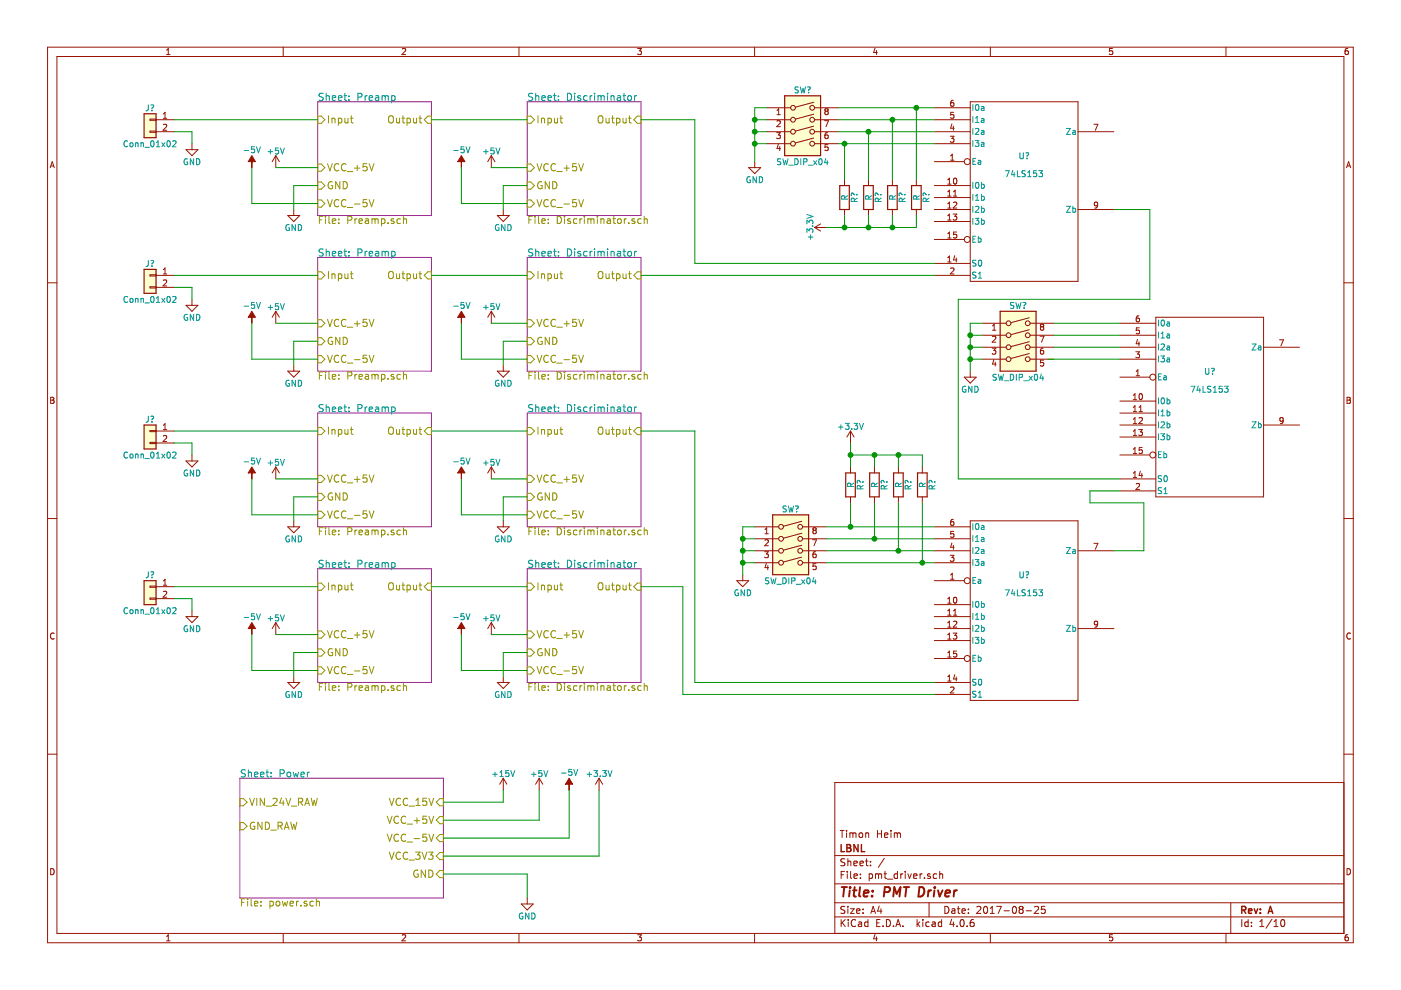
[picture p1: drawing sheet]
<svg xmlns="http://www.w3.org/2000/svg" width="297mm" height="210mm" viewBox="0 0 297 210" stroke-linecap="round" stroke-linejoin="round" font-family="sans-serif">
<path d="M67.4 21.6h24.1v24.1h-24.1zM111.8 21.6h24.1v24.1h-24.1zM67.4 54.6h24.1v24.1h-24.1zM111.8 54.6h24.1v24.1h-24.1zM67.4 87.6h24.1v24.1h-24.1zM111.8 87.6h24.1v24.1h-24.1zM67.4 120.6h24.1v24.1h-24.1zM111.8 120.6h24.1v24.1h-24.1zM50.9 165h43.1v25.4h-43.1z" fill="none" stroke="#982296" stroke-width=".21"/>
<g fill="none" stroke="#009596" stroke-width=".21">
<path d="M68.5 19.9l-.6-.1-.2 .1v.5l.7 .2 .1 .4-.3 .3-.6-.1M69.2 19.8v1.5M73.1 19.8v1.3l.4 .2M112.9 19.9l-.5-.1-.3 .1v.5l.7 .2 .1 .4-.3 .3-.5-.1M113.6 19.8v1.5M117.5 19.8v1.3l.4 .2M120.3 19.8a.77 .77 0 0 1 .9 .7 .77 .77 0 0 1-.9 .8zM121.8 19.8v.1M126 19.8v.1M128.8 19.8v.1M132.3 19.8v1.3l.4 .2M169.3 18.5h-.7v.4a.54 .54 0 0 1 .6 .7l-.2 .1-.5-.1"/>
<path d="M169.7 18.4l.3 1.3 .2-.9 .3 .9 .3-1.3M171.2 18.5l.4-.1a.41 .41 0 0 1-.2 .7v.1M171.4 19.6v.1M27 30a.56 .56 0 0 0-.7 .5 .56 .56 0 0 0 .7 .5M27.6 30.4l.2-.1 .3 .1 .1 .5-.1 .1-.3 .1-.2-.1zM28.7 30.4l.2-.1h.3l.1 .8M28.7 30.3v.8M29.9 30.4l.2-.1h.3v.8M29.9 30.3v.8M30.7 31.2h1M31.4 22.2v1.1l-.4 .2M32 22.3l.4-.1a.41 .41 0 0 1-.2 .7v.1"/>
<path d="M32 30l.2-.1a.67 .67 0 0 1 .5 .6 .67 .67 0 0 1-.5 .6l-.3-.5zM32.2 23.4v.1M33.2 31.1h.7M33.2 30.2l.3-.3v1.2M34.3 30.3l.7 .8M35 30.3l-.7 .8M35.5 30l.2-.1a.67 .67 0 0 1 .4 .6 .67 .67 0 0 1-.4 .6l-.3-.5zM36.6 30l.5-.1 .2 .3-.8 .9h.8M39.7 33.7a.59 .59 0 0 0-.7 .6 .59 .59 0 0 0 .7 .6l.1-.5h-.2M41.1 33.7v1.2l-.8-1.2v1.2M41.7 33.7a.64 .64 0 0 1 .7 .6 .64 .64 0 0 1-.7 .6zM51.8 31.9h.9"/>
<path d="M54 31.1h-.7v.6h.7v.6l-.2 .1-.5-.1M54.4 31.1l.4 1.3 .4-1.3M56.8 32.2h1M57.3 31.7v.9M59 31.4h-.6v.6h.6v.5l-.1 .1-.5-.1M59.5 31.4l.4 1.2 .4-1.2M69.2 20.4a.36 .36 0 0 1 .6 .1v.8M70.5 20.8l.7-.2-.1-.2-.4-.1-.2 .2v.7h.6M71.7 20.8l.8-.2-.1-.2-.4-.1-.3 .2 .1 .7h.6M72.9 20.3h.6M74 21.1v.2M74 20.4v.1"/>
<path d="M75.9 20.6l.7-.1 .2-.2-.1-.4-.2-.1h-.6v1.5M77.4 20.3v1M77.8 20.3l-.4 .3M78.3 20.8l.7-.2-.1-.2-.4-.1-.2 .2v.7h.6M79.6 20.4h.6l.1 .9M80.3 20.6l-.7 .2a.3 .3 0 0 0 .2 .5l.5-.1M81 20.4h.1a.36 .36 0 0 1 .6 .1M81 20.3v1M81.7 20.5a.35 .35 0 0 1 .3-.2 .35 .35 0 0 1 .3 .2v.8M81.7 20.5v.8M83 20.4l.5-.1 .3 .3-.2 .6h-.6M83 20.3v1.5"/>
<path d="M96.2 31.9h1M98.4 31.1h-.6l-.1 .6h.7v.6l-.2 .1-.5-.1M98.8 31.1l.4 1.3 .4-1.3M102.5 32.2h1M103 31.7v.9M104.7 31.4h-.6v.6h.6v.5l-.2 .1-.4-.1M105.2 31.4l.4 1.2 .4-1.2M113.6 20.4h.1a.36 .36 0 0 1 .5 .1v.8M114.9 20.8l.7-.2-.1-.2-.4-.1-.2 .2 .1 .7h.5M116.2 20.8l.7-.2-.1-.2-.4-.1-.2 .2v.7h.6M117.3 20.3h.6M118.4 21.1v.2"/>
<path d="M118.4 20.4v.1M121.8 20.3v1M123.1 20.4l-.4-.1-.2 .2 .1 .2 .5 .2v.3h-.6M124.5 20.4l-.5-.1-.3 .3 .2 .6h.6M125.1 20.3v1M125.5 20.3l-.4 .3M126 20.3v1M126.8 20.4h.1a.36 .36 0 0 1 .5 .1M126.8 20.3v1M127.4 20.5a.35 .35 0 0 1 .4-.2 .35 .35 0 0 1 .3 .2v.8M127.4 20.5v.8M128.8 20.3v1"/>
<path d="M129.6 20.4a.36 .36 0 0 1 .6 .1v.8M129.6 20.3v1M130.9 20.4h.6l.1 .9M131.6 20.6l-.7 .2a.3 .3 0 0 0 .2 .5l.5-.1M132.1 20.3h.6M133.2 20.4l.4-.1 .3 .3v.4l-.3 .3-.5-.3zM134.5 20.3v1M135 20.3l-.5 .3M159 37.5a.59 .59 0 0 0-.7 .6 .59 .59 0 0 0 .7 .6l.1-.5h-.2M160.4 37.5v1.2l-.7-1.2v1.2M161 37.5a.64 .64 0 0 1 .7 .6 .64 .64 0 0 1-.7 .6zM165.5 33.7h-.6v.4a.54 .54 0 0 1 .6 .7l-.2 .1h-.5"/>
<path d="M166 33.7l.3 1.2 .2-.9 .3 .9 .3-1.2M167.2 35h1M168.5 33.7a.64 .64 0 0 1 .7 .6 .64 .64 0 0 1-.7 .6zM169.8 33.7v1.2M170.4 34.3l.6-.1 .1-.4-.7-.1v1.2M171.4 35h.9M172.5 34.1l.7 .8M173.2 34.1l-.7 .8M173.7 33.8l.2-.1a.67 .67 0 0 1 .4 .6 .67 .67 0 0 1-.4 .6l-.3-.5zM175.1 33.6l-.3 .9h.8M175.4 34.1v.8M206.3 22.2v1.2"/>
<path d="M206.3 24.7v1.3M206.3 27.2v1.3M206.3 29.8v1.2M206.3 38.7v1.2M206.3 34.2h.4M206.7 29.8h.8l-.4 .5 .4 .1v.5l-.2 .1-.6-.1M206.8 27.3l.5-.1 .2 .4-.8 .9h.8M206.8 25.1l.4-.4v1.3M206.8 26h.7M206.9 33.6h-.6v1.3h.6M206.9 22.3l.2-.1a.67 .67 0 0 1 .5 .6 .67 .67 0 0 1-.5 .6l-.3-.5zM206.9 38.8l.2-.1a.67 .67 0 0 1 .5 .6 .67 .67 0 0 1-.5 .6l-.3-.5z"/>
<path d="M207.4 34.1h.5v.8M207.9 34.3l-.5 .2 .1 .4 .4-.1M208.1 22.6h.5v.8M208.1 25.2h.5v.8M208.1 27.7h.5v.8M208.1 30.3h.5v.7M208.1 38.7v1.2M208.1 39.1h.4l.2 .2-.1 .6h-.5M208.6 22.9l-.6 .2 .2 .3h.4M208.6 25.4l-.6 .3 .2 .3 .4-.1M208.6 27.9l-.6 .3 .2 .3 .4-.1M208.6 30.5l-.6 .2 .2 .3h.4"/>
<path d="M213.1 36.2h.9l-.5 1.3M214.7 36.1l-.3 .9h.8M215 36.6v.9M215.7 36.2v1.3h.6M216.2 32.4v1l.3 .3h.2l.3-.3v-1M217.4 36.3h-.6l-.1 .4a.54 .54 0 0 1 .6 .6l-.1 .2-.5-.1M217.5 32.4h.4a.41 .41 0 0 1-.2 .7v.1M217.7 33.5v.2M217.9 36.6l.3-.4v1.3M217.9 37.5h.7M219.8 36.2h-.6l-.1 .6h.7v.5l-.2 .2-.5-.2M220.3 36.2h.7l-.4 .5 .4 .1v.5l-.2 .2-.5-.2"/>
<path d="M226.1 27.2h.9l-.9 1.3h.9M227.5 27.7h.4l.1 .8M228 27.9l-.6 .3 .2 .3 .4-.1M31.4 55.2v1.1l-.4 .2M32 55.3l.4-.1a.41 .41 0 0 1-.2 .8M32.2 56.4v.1M61.3 47.7a.59 .59 0 0 0-.7 .5 .59 .59 0 0 0 .7 .6l.1-.5h-.3M62.6 47.6v1.3l-.7-1.3v1.3M63.2 47.6a.64 .64 0 0 1 .8 .7 .64 .64 0 0 1-.8 .6zM68.5 52.9l-.6-.1-.2 .1v.5l.7 .2 .1 .4-.3 .3-.6-.1M69.2 52.8v1.5M69.2 53.4a.36 .36 0 0 1 .6 .1v.8"/>
<path d="M70.5 53.8l.7-.2-.1-.2-.4-.1-.2 .2v.7h.6M71.7 53.8l.8-.2-.1-.2-.4-.1-.3 .2 .1 .7h.6M72.9 53.3h.6M73.1 52.8v1.3l.4 .2M74 53.4v.1M74 54.1v.2M75.9 53.6l.7-.1 .2-.2-.1-.4-.2-.1h-.6v1.5M77.4 53.3v1M77.8 53.3l-.4 .3M78.3 53.8l.7-.2-.1-.2-.4-.1-.2 .2v.7h.6M79.6 53.4h.6l.1 .9M80.3 53.6l-.7 .2a.3 .3 0 0 0 .2 .5l.5-.1"/>
<path d="M81 53.3v1M81 53.4h.1a.36 .36 0 0 1 .6 .1M81.7 53.5v.8M81.7 53.5a.35 .35 0 0 1 .3-.2 .35 .35 0 0 1 .3 .2v.8M83 53.3v1.5M83 53.4l.5-.1 .3 .3-.2 .6h-.6M105.7 47.7a.59 .59 0 0 0-.7 .5 .59 .59 0 0 0 .7 .6l.1-.5h-.2M107.1 47.6v1.3l-.8-1.3v1.3M107.7 47.6a.64 .64 0 0 1 .7 .7 .64 .64 0 0 1-.7 .6zM112.9 52.9l-.5-.1-.3 .1v.5l.7 .2 .1 .4-.3 .3-.5-.1M113.6 52.8v1.5M113.6 53.4h.1a.36 .36 0 0 1 .5 .1v.8"/>
<path d="M114.9 53.8l.7-.2-.1-.2-.4-.1-.2 .2 .1 .7h.5M116.2 53.8l.7-.2-.1-.2-.4-.1-.2 .2v.7h.6M117.3 53.3h.6M117.5 52.8v1.3l.4 .2M118.4 53.4v.1M118.4 54.1v.2M120.3 52.8a.77 .77 0 0 1 .9 .7 .77 .77 0 0 1-.9 .8zM121.8 52.8v.1M121.8 53.3v1M123.1 53.4l-.4-.1-.2 .2 .1 .2 .5 .2v.3h-.6M124.5 53.4l-.5-.1-.3 .3 .2 .6h.6M125.1 53.3v1"/>
<path d="M125.5 53.3l-.4 .3M126 52.8v.1M126 53.3v1M126.8 53.3v1M126.8 53.4h.1a.36 .36 0 0 1 .5 .1M127.4 53.5v.8M127.4 53.5a.35 .35 0 0 1 .4-.2 .35 .35 0 0 1 .3 .2v.8M128.8 52.8v.1M128.8 53.3v1M129.6 53.3v1M129.6 53.4a.36 .36 0 0 1 .6 .1v.8M130.9 53.4h.6l.1 .9"/>
<path d="M131.6 53.6l-.7 .2a.3 .3 0 0 0 .2 .5l.5-.1M132.1 53.3h.6M132.3 52.8v1.3l.4 .2M133.2 53.4l.2-.1 .4 .1 .1 .6-.2 .2-.3 .1-.2-.2zM134.5 53.3v1M135 53.3l-.5 .3M171.1 47.5v-.8l.5 .4 .1-.4h.5l.2 .2-.2 .6M171.1 49.3v-.8l.5 .4 .1-.3h.5l.2 .1-.2 .6M171.1 45.5l1.3 .4-1.3 .4M171.4 50.3h1M171.9 49.8v.9M172.2 48h.2"/>
<path d="M179.1 42.2l-.1-.6h-.5l-.1 .6h1.3M179.7 41.5l-.6 .4M181.1 42.7v-.6h-.5l-.1 .6h1.2M181.3 41.3h-.1a.41 .41 0 0 0-.7-.2v.4M181.6 41.3h.1M181.7 42l-.6 .4M184.2 42.2l-.1-.6h-.5l-.1 .6h1.3M184.8 41.5l-.6 .4M186.2 42.7l-.1-.6h-.4l-.1 .6h1.2M186.3 41.3a.41 .41 0 0 0-.7-.2v.4M186.7 41.3h.1M186.8 42l-.6 .4"/>
<path d="M189.3 42.2l-.1-.6h-.5l-.1 .6h1.3M189.9 41.5l-.6 .4M191.3 42.7l-.1-.6h-.5l-.1 .6h1.3M191.4 41.3h-.1a.41 .41 0 0 0-.7-.2l.1 .4M191.8 41.3h.1M191.9 42l-.6 .4M194.3 42.2v-.6h-.5l-.1 .6h1.2M194.9 41.5l-.6 .4M196.4 42.7l-.1-.6h-.5l-.1 .6h1.3M196.5 41.3h-.1a.41 .41 0 0 0-.7-.2l.1 .4M196.8 41.3h.2M197 42l-.6 .4"/>
<path d="M206.3 41.2v1.3M206.3 43.7v1.3M206.3 46.3v1.2M206.3 50.7h.4M206.7 46.3h.8l-.4 .5 .4 .1v.5l-.2 .1-.6-.1M206.8 43.8l.5-.1 .2 .4-.8 .9h.8M206.8 41.6l.4-.4v1.3M206.8 42.5h.7M206.9 50.1h-.6v1.3h.6M206.9 55.2h-.6v.4a.54 .54 0 0 1 .6 .7l-.2 .1h-.5M206.9 57.8h-.6v.4a.54 .54 0 0 1 .6 .6l-.2 .2-.5-.1M207.4 50.6l.4-.1 .2 .2-.1 .6h-.5"/>
<path d="M207.4 50.1v1.3M207.4 58.1l.4-.4v1.3M207.4 59h.7M207.5 55.3l.2-.1a.67 .67 0 0 1 .5 .6 .67 .67 0 0 1-.5 .6l-.3-.4zM208.1 44.2l.4-.1 .2 .3-.1 .5h-.5M208.1 41.2v1.3M208.1 43.7v1.3M208.1 46.3v1.2M208.1 41.7l.4-.1 .2 .3-.1 .5h-.5M208.1 46.8l.4-.1 .2 .2-.1 .6h-.5M226.1 43.7h.9l-.9 1.3h.9M227.5 43.7v1.3"/>
<path d="M227.5 44.2l.3-.1 .3 .3-.2 .5h-.4M27 63a.56 .56 0 0 0-.7 .5 .56 .56 0 0 0 .7 .5M27.6 63.4l.2-.1 .3 .1 .1 .5-.1 .1-.3 .1-.2-.1zM28.7 63.3v.8M28.7 63.4l.2-.1h.3l.1 .8M29.9 63.3v.8M29.9 63.4l.2-.1h.3v.8M30.7 64.2h1M32 63l.2-.1a.67 .67 0 0 1 .5 .6 .67 .67 0 0 1-.5 .6l-.3-.5zM33.2 63.2l.3-.3v1.2M33.2 64.1h.7M34.3 63.3l.7 .8"/>
<path d="M35 63.3l-.7 .8M35.5 63l.2-.1a.67 .67 0 0 1 .4 .6 .67 .67 0 0 1-.4 .6l-.3-.5zM36.6 63l.5-.1 .2 .3-.8 .9h.8M39.7 66.7a.59 .59 0 0 0-.7 .6 .59 .59 0 0 0 .7 .6l.1-.5h-.2M41.1 66.7v1.2l-.8-1.2v1.2M41.7 66.7a.64 .64 0 0 1 .7 .6 .64 .64 0 0 1-.7 .6zM51.8 64.9h.9M54 64.1h-.7v.6h.7v.6l-.2 .1-.5-.1M54.4 64.1l.4 1.3 .4-1.3M56.8 65.2h1M57.3 64.7v.9M59 64.4h-.6v.6h.6v.5l-.1 .1-.5-.1"/>
<path d="M59.5 64.4l.4 1.2 .4-1.2M96.2 64.9h1M98.4 64.1h-.6l-.1 .6h.7v.6l-.2 .1-.5-.1M98.8 64.1l.4 1.3 .4-1.3M102.5 65.2h1M103 64.7v.9M104.7 64.4h-.6v.6h.6v.5l-.2 .1-.4-.1M105.2 64.4l.4 1.2 .4-1.2M211.2 79.4h-.6v.4a.54 .54 0 0 1 .6 .7l-.2 .1-.5-.1M211.7 79.4l.3 1.2 .2-.9 .3 .9 .3-1.2M214.2 79.4a.64 .64 0 0 1 .7 .6 .64 .64 0 0 1-.7 .6zM214.9 64.2h-.6v.4a.54 .54 0 0 1 .6 .7l-.2 .1-.5-.1"/>
<path d="M215.4 64.1l.3 1.3 .2-.9 .3 .9 .3-1.3M215.5 79.4v1.2M216.9 64.2l.4-.1a.41 .41 0 0 1-.2 .7v.1M217.1 65.3v.1M218.2 79.8l.7 .8M218.9 79.8l-.7 .8M219.4 79.5l.2-.1a.67 .67 0 0 1 .4 .6 .67 .67 0 0 1-.4 .6l-.3-.5zM220.8 79.3l-.3 .9h.8M221.1 79.8v.8M245.6 79.9h.4M245.6 67.9v1.2M245.6 70.4v1.3"/>
<path d="M245.6 72.9v1.3M245.6 75.5v1.2M246.1 75.5h.8l-.4 .5 .3 .1v.5l-.1 .1-.6-.1M246.2 70.7l.3-.3v1.3M246.2 73l.5-.1 .2 .4-.8 .9h.8M246.2 71.7h.7M246.2 79.3h-.6v1.2h.6M246.3 68l.2-.1a.67 .67 0 0 1 .4 .6 .67 .67 0 0 1-.4 .6l-.3-.5zM246.8 79.8h.4l.1 .7M247.3 80l-.6 .2 .2 .3h.4M247.4 68.3h.5l.1 .8M247.4 70.9h.5l.1 .8"/>
<path d="M247.4 73.4h.5l.1 .8M247.4 76h.5l.1 .7M248 76.2l-.6 .2 .2 .3h.4M248 68.6l-.6 .2 .2 .3 .4-.1M248 71.1l-.6 .3 .2 .3 .4-.1M248 73.6l-.6 .3 .2 .3 .4-.1M255.6 78.1v1l.2 .3h.3l.2-.3v-1M256.9 78.1h.4a.41 .41 0 0 1-.2 .7v.1M257.1 79.2v.2M265.5 72.9h.8l-.8 1.3h.8M266.8 73.4h.5v.8M267.3 73.6l-.5 .3 .1 .3 .4-.1"/>
<path d="M27 96a.56 .56 0 0 0-.7 .5 .56 .56 0 0 0 .7 .5M27.7 96.3h.3l.2 .2v.4l-.2 .2-.4-.2zM28.7 96.3v.8M28.7 96.4l.2-.1h.3l.1 .8M29.9 96.3v.8M29.9 96.4l.2-.1h.3v.8M30.7 97.2h1M31.4 88.2v1.1l-.4 .2M32 88.3l.4-.1a.41 .41 0 0 1-.2 .8M32 96l.2-.1a.67 .67 0 0 1 .5 .6 .67 .67 0 0 1-.5 .6l-.3-.5zM32.2 89.4v.1M33.2 96.2l.3-.3v1.2"/>
<path d="M33.2 97.1h.7M34.3 96.3l.7 .8M35 96.3l-.7 .8M35.5 96l.2-.1a.67 .67 0 0 1 .4 .6 .67 .67 0 0 1-.4 .6l-.3-.5zM36.6 96l.5-.1 .2 .3-.8 .9h.8M39.7 99.7a.59 .59 0 0 0-.7 .6 .59 .59 0 0 0 .7 .6l.1-.5h-.2M41.1 99.7v1.2l-.8-1.2v1.2M41.7 99.7a.64 .64 0 0 1 .7 .6 .64 .64 0 0 1-.7 .6zM51.8 97.9h.9M54 97.1h-.7v.6h.7v.6l-.2 .1-.5-.1M54.4 97.1l.4 1.3 .4-1.3M56.8 98.2h1"/>
<path d="M57.3 97.7v.9M59 97.4h-.6v.6h.6v.5l-.1 .1-.5-.1M59.5 97.4l.4 1.2 .4-1.2M61.3 80.7a.59 .59 0 0 0-.7 .5 .59 .59 0 0 0 .7 .6l.1-.5h-.3M62.6 80.6v1.3l-.7-1.3v1.3M63.2 80.6a.64 .64 0 0 1 .8 .7 .64 .64 0 0 1-.8 .6zM68.5 85.9l-.6-.1-.2 .1v.5l.7 .2 .1 .4-.3 .3-.6-.1M69.2 85.8v1.5M69.2 86.4a.36 .36 0 0 1 .6 .1v.8M70.5 86.8l.7-.2-.1-.2-.4-.1-.2 .2v.7h.6M71.7 86.8l.8-.2-.1-.2-.4-.1-.3 .2 .1 .7h.6M72.9 86.3h.6"/>
<path d="M73.1 85.8v1.3l.4 .2M74 86.4v.1M74 87.1v.2M75.9 86.6l.7-.1 .2-.2-.1-.4-.2-.1h-.6v1.5M77.4 86.3v1M77.8 86.3l-.4 .3M78.3 86.8l.7-.2-.1-.2-.4-.1-.2 .2v.7h.6M79.6 86.4h.6l.1 .9M80.3 86.6l-.7 .2a.3 .3 0 0 0 .2 .5l.5-.1M81 86.3v1M81 86.4h.1a.36 .36 0 0 1 .6 .1M81.7 86.5v.8"/>
<path d="M81.7 86.5a.35 .35 0 0 1 .3-.2 .35 .35 0 0 1 .3 .2v.8M83 86.3v1.5M83 86.4l.5-.1 .3 .3-.2 .6h-.6M96.2 97.9h1M98.4 97.1h-.6l-.1 .6h.7v.6l-.2 .1-.5-.1M98.8 97.1l.4 1.3 .4-1.3M102.5 98.2h1M103 97.7v.9M104.7 97.4h-.6v.6h.6v.5l-.2 .1-.4-.1M105.2 97.4l.4 1.2 .4-1.2M105.7 80.7a.59 .59 0 0 0-.7 .5 .59 .59 0 0 0 .7 .6l.1-.5h-.2M107.1 80.6v1.3l-.8-1.3v1.3"/>
<path d="M107.7 80.6a.64 .64 0 0 1 .7 .7 .64 .64 0 0 1-.7 .6zM112.9 85.9l-.5-.1-.3 .1v.5l.7 .2 .1 .4-.3 .3-.5-.1M113.6 85.8v1.5M113.6 86.4h.1a.36 .36 0 0 1 .5 .1v.8M114.9 86.8l.7-.2-.1-.2-.4-.1-.2 .2 .1 .7h.5M116.2 86.8l.7-.2-.1-.2-.4-.1-.2 .2v.7h.6M117.3 86.3h.6M117.5 85.8v1.3l.4 .2M118.4 86.4v.1M118.4 87.1v.2M120.3 85.8a.77 .77 0 0 1 .9 .7 .77 .77 0 0 1-.9 .8zM121.8 85.8v.1"/>
<path d="M121.8 86.3v1M123.1 86.4l-.4-.1-.2 .2 .1 .2 .5 .2v.3h-.6M124.5 86.4l-.5-.1-.3 .3 .2 .6h.6M125.1 86.3v1M125.5 86.3l-.4 .3M126 85.8v.1M126 86.3v1M126.8 86.3v1M126.8 86.4h.1a.36 .36 0 0 1 .5 .1M127.4 86.5v.8M127.4 86.5a.35 .35 0 0 1 .4-.2 .35 .35 0 0 1 .3 .2v.8M128.8 85.8v.1"/>
<path d="M128.8 86.3v1M129.6 86.3v1M129.6 86.4a.36 .36 0 0 1 .6 .1v.8M130.9 86.4h.6l.1 .9M131.6 86.6l-.7 .2a.3 .3 0 0 0 .2 .5l.5-.1M132.1 86.3h.6M132.3 85.8v1.3l.4 .2M133.2 86.4l.2-.1 .4 .1 .1 .6-.2 .2-.3 .1-.2-.2zM134.5 86.3v1M135 86.3l-.5 .3M177.8 90.6h.9M178.3 90.1v.9"/>
<path d="M179.2 89.8h.8l-.4 .4 .4 .1v.6l-.2 .1-.6-.1M180.6 90.9v.1M181.1 89.8h.7l-.4 .4 .4 .1v.6l-.2 .1-.5-.1M182.2 89.8l.4 1.2 .5-1.2M204.7 81.9a.59 .59 0 0 0-.7 .6 .59 .59 0 0 0 .7 .6l.1-.5h-.2M206.1 81.9v1.3l-.7-1.3v1.3M206.7 81.9a.64 .64 0 0 1 .7 .6 .64 .64 0 0 1-.7 .7zM212.9 80.7h1M216.1 80l.6-.1 .1-.4-.7-.1v1.2M217.1 80.7h.9M245.6 84.4v1.2M245.6 86.9v1.3"/>
<path d="M245.6 89.4v1.3M245.6 92v1.2M245.6 96.4h.4M246.1 92h.8l-.4 .5 .3 .1v.5l-.1 .1-.6-.1M246.2 89.5l.5-.1 .2 .4-.8 .9h.8M246.2 87.3l.3-.4v1.3M246.2 88.2h.7M246.2 95.8h-.6v1.2h.6M246.3 84.5l.2-.1a.67 .67 0 0 1 .4 .6 .67 .67 0 0 1-.4 .6l-.3-.5zM246.8 96.3l.3-.1 .3 .2-.2 .6h-.4M246.8 95.8v1.2M247.4 87.4l.4-.1 .3 .3-.2 .5h-.5"/>
<path d="M247.4 89.9l.4-.1 .3 .3-.2 .5h-.5M247.4 84.8h.4l.3 .2-.2 .5h-.5M247.4 84.4v1.2M247.4 86.9v1.3M247.4 89.4v1.3M247.4 92v1.2M247.4 92.5l.4-.1 .3 .2-.2 .6h-.5M252.5 81.9h.8l-.5 1.3M254.1 81.8l-.3 .9h.8M254.4 82.3v.9M255.1 81.9v1.3h.6M256.7 81.9h-.6v.5a.54 .54 0 0 1 .6 .6l-.2 .2-.5-.1"/>
<path d="M257.2 83.2h.8M257.2 82.2l.4-.3v1.3M259.1 81.9h-.6v.6h.6v.5l-.2 .2-.4-.2M259.6 81.9h.8l-.4 .5 .3 .1v.5l-.1 .2-.6-.2M265.5 89.4h.8l-.8 1.3h.8M266.8 89.9l.4-.1 .2 .3-.1 .5h-.5M266.8 89.4v1.3M61.3 113.7a.59 .59 0 0 0-.7 .5 .59 .59 0 0 0 .7 .6l.1-.5h-.3M62.6 113.6v1.3l-.7-1.3v1.3M63.2 113.6a.64 .64 0 0 1 .8 .7 .64 .64 0 0 1-.8 .6zM68.5 118.9l-.6-.1-.2 .1v.5l.7 .2 .1 .4-.3 .3-.6-.1M69.2 118.8v1.5"/>
<path d="M69.2 119.4a.36 .36 0 0 1 .6 .1v.8M70.5 119.8l.7-.2-.1-.2-.4-.1-.2 .2v.7h.6M71.7 119.8l.8-.2-.1-.2-.4-.1-.3 .2 .1 .7h.6M72.9 119.3h.6M73.1 118.8v1.3l.4 .2M74 119.4v.1M75.9 119.6l.7-.1 .2-.2-.1-.4-.2-.1h-.6v1.5M77.4 119.3v1M77.8 119.3l-.4 .3M78.3 119.8l.7-.2-.1-.2-.4-.1-.2 .2v.7h.6M79.6 119.4h.6l.1 .9M80.3 119.6l-.7 .2a.3 .3 0 0 0 .2 .5l.5-.1"/>
<path d="M81 119.3v1M81 119.4h.1a.36 .36 0 0 1 .6 .1M81.7 119.5v.8M81.7 119.5a.35 .35 0 0 1 .3-.2 .35 .35 0 0 1 .3 .2v.8M83 119.3v1.5M83 119.4l.5-.1 .3 .3-.2 .6h-.6M105.7 113.7a.59 .59 0 0 0-.7 .5 .59 .59 0 0 0 .7 .6l.1-.5h-.2M107.1 113.6v1.3l-.8-1.3v1.3M107.7 113.6a.64 .64 0 0 1 .7 .7 .64 .64 0 0 1-.7 .6zM112.9 118.9l-.5-.1-.3 .1v.5l.7 .2 .1 .4-.3 .3-.5-.1M113.6 118.8v1.5M113.6 119.4h.1a.36 .36 0 0 1 .5 .1v.8"/>
<path d="M114.9 119.8l.7-.2-.1-.2-.4-.1-.2 .2 .1 .7h.5M116.2 119.8l.7-.2-.1-.2-.4-.1-.2 .2v.7h.6M117.3 119.3h.6M117.5 118.8v1.3l.4 .2M118.4 119.4v.1M120.3 118.8a.77 .77 0 0 1 .9 .7 .77 .77 0 0 1-.9 .8zM121.8 118.8v.1M121.8 119.3v1M123.1 119.4l-.4-.1-.2 .2 .1 .2 .5 .2v.3h-.6M124.5 119.4l-.5-.1-.3 .3 .2 .6h.6M125.1 119.3v1M125.5 119.3l-.4 .3"/>
<path d="M126 118.8v.1M126 119.3v1M126.8 119.3v1M126.8 119.4h.1a.36 .36 0 0 1 .5 .1M127.4 119.5v.8M127.4 119.5a.35 .35 0 0 1 .4-.2 .35 .35 0 0 1 .3 .2v.8M128.8 118.8v.1M128.8 119.3v1M129.6 119.3v1M129.6 119.4a.36 .36 0 0 1 .6 .1v.8M130.9 119.4h.6l.1 .9M131.6 119.6l-.7 .2a.3 .3 0 0 0 .2 .5l.5-.1"/>
<path d="M132.1 119.3h.6M132.3 118.8v1.3l.4 .2M133.2 119.4l.2-.1 .4 .1 .1 .6-.2 .2-.3 .1-.2-.1zM134.5 119.3v1M135 119.3l-.5 .3M166.7 107.3h-.6v.5a.54 .54 0 0 1 .6 .6l-.2 .1h-.5M167.1 107.3l.4 1.2 .2-.9 .2 .9 .3-1.2M168.7 107.3h.4a.41 .41 0 0 1-.2 .7v.1M168.9 108.4v.1zM168.9 108.4l-.1 .1M180.4 103.1l-.1-.6h-.5l-.1 .6h1.3M181 102.4l-.6 .4"/>
<path d="M182.4 103.6l-.1-.6h-.5l-.1 .6h1.3M182.5 102.2a.41 .41 0 0 0-.8-.2l.1 .4M182.9 102.2h.1M183 102.9l-.6 .4M185.5 103.1l-.1-.6h-.5l-.1 .6h1.3M186.1 102.4l-.6 .4M187.5 103.6l-.1-.6h-.5l-.1 .6h1.3M187.6 102.2h-.1a.41 .41 0 0 0-.7-.2l.1 .4M188 102.2h.1M188.1 102.9l-.6 .4M190.5 103.1v-.6h-.5l-.1 .6h1.2M191.1 102.4l-.6 .4"/>
<path d="M192.6 103.6l-.1-.6h-.5l-.1 .6h1.3M192.7 102.2h-.1a.41 .41 0 0 0-.7-.2v.4M193 102.2h.2M193.2 102.9l-.6 .4M195.6 103.1l-.1-.6h-.5l-.1 .6h1.3M196.2 102.4l-.6 .4M197.6 103.6v-.6h-.5l-.1 .6h1.2M197.8 102.2h-.1a.41 .41 0 0 0-.7-.2v.4M198.1 102.2h.1M198.2 102.9l-.6 .4M206.3 111v1.3M206.3 113.6v1.2"/>
<path d="M206.3 116.1v1.3M206.3 118.6v1.3M206.7 118.6h.8l-.4 .5 .4 .1v.6l-.2 .1-.6-.1M206.8 116.2l.5-.1 .2 .3-.8 1h.8M206.8 114.8h.7M206.8 113.9l.4-.3v1.2M206.9 111.1l.2-.1a.67 .67 0 0 1 .5 .6 .67 .67 0 0 1-.5 .7l-.3-.5zM208.1 111.5h.5v.8M208.1 114h.5v.8M208.1 116.6h.5v.8M208.1 119.1h.5v.8M208.6 114.3l-.6 .2 .2 .3 .4-.1"/>
<path d="M208.6 119.3l-.6 .3 .2 .3 .4-.1M208.6 111.7l-.6 .3 .2 .3 .4-.1M208.6 116.8l-.6 .3 .2 .3 .4-.1M226.1 116.1h.9l-.9 1.3h.9M227.5 116.6h.4l.1 .8M228 116.8l-.6 .3 .2 .3 .4-.1M246.3 103.4h-.6l-.1 .5a.54 .54 0 0 1 .6 .6l-.2 .2-.4-.1M246.3 100.9h-.6l-.1 .4a.54 .54 0 0 1 .6 .7l-.2 .1h-.4M246.8 104.7h.7M246.8 103.8l.3-.4v1.3M246.9 101l.2-.1a.67 .67 0 0 1 .4 .6 .67 .67 0 0 1-.4 .6l-.3-.5zM27 129a.56 .56 0 0 0-.7 .5 .56 .56 0 0 0 .7 .5"/>
<path d="M27.6 129.4l.2-.1 .3 .1 .1 .5-.1 .2h-.3l-.2-.1zM28.7 129.3v.8M28.7 129.4l.2-.1h.3l.1 .8M29.9 129.3v.8M29.9 129.4l.2-.1h.3v.8M30.7 130.2h1M31.4 121.2v1.1l-.4 .2M32 121.3l.4-.1a.41 .41 0 0 1-.2 .8M32 129l.2-.1a.67 .67 0 0 1 .5 .6 .67 .67 0 0 1-.5 .6l-.3-.5zM32.2 122.4v.1M33.2 129.2l.3-.3v1.2M33.2 130.1h.7"/>
<path d="M34.3 129.3l.7 .8M35 129.3l-.7 .8M35.5 129l.2-.1a.67 .67 0 0 1 .4 .6 .67 .67 0 0 1-.4 .6l-.3-.5zM36.6 129l.5-.1 .2 .3-.8 .9h.8M39.7 132.7a.59 .59 0 0 0-.7 .6 .59 .59 0 0 0 .7 .6l.1-.5h-.2M41.1 132.7v1.2l-.8-1.2v1.2M41.7 132.7a.64 .64 0 0 1 .7 .6 .64 .64 0 0 1-.7 .6zM51.8 130.9h.9M54 130.1h-.7v.6h.7v.6l-.2 .1-.5-.1M54.4 130.1l.4 1.3 .4-1.3M56.8 131.2h1M57.3 130.7v1"/>
<path d="M59 130.4h-.6v.6h.6v.5l-.1 .2-.5-.2M59.5 130.4l.4 1.3 .4-1.3M74 120.2v.1M96.2 130.9h1M98.4 130.1h-.6l-.1 .6h.7v.6l-.2 .1-.5-.1M98.8 130.1l.4 1.3 .4-1.3M102.5 131.2h1M103 130.7v1M104.7 130.4h-.6v.6h.6v.5l-.2 .2-.4-.2M105.2 130.4l.4 1.3 .4-1.3M118.4 120.2v.1M156.5 125.1a.59 .59 0 0 0-.7 .6 .59 .59 0 0 0 .7 .5l.1-.4h-.3"/>
<path d="M157.8 125v1.3l-.7-1.3v1.3M158.4 125a.64 .64 0 0 1 .8 .7 .64 .64 0 0 1-.8 .6zM163 122.6h-.6l-.1 .4a.54 .54 0 0 1 .7 .7l-.2 .1-.5-.1M163.4 122.5l.3 1.3 .3-.9 .2 .9 .3-1.3M164.7 123.9h1M166 122.5a.64 .64 0 0 1 .7 .6 .64 .64 0 0 1-.7 .7zM167.2 122.5v1.3M167.9 123.2l.6-.1v-.5l-.6-.1v1.3M168.8 123.9h1M170 122.9l.6 .9M170.6 122.9l-.6 .9M171.2 122.6l.1-.1a.67 .67 0 0 1 .5 .6 .67 .67 0 0 1-.5 .7l-.2-.5z"/>
<path d="M172.6 122.4l-.3 .9h.7M172.9 122.9v.9M206.3 123h.4M206.3 127.5v1.3M206.3 130.1v1.2M206.3 132.6v1.3M206.3 135.1v1.3M206.3 139.5h.4M206.7 135.1h.8l-.4 .5 .4 .1v.6l-.2 .1-.6-.1M206.8 132.7l.5-.1 .2 .3-.8 1h.8M206.8 130.4l.4-.3v1.2M206.8 131.3h.7"/>
<path d="M206.9 122.4h-.6v1.3h.6M206.9 138.9h-.6v1.3h.6M206.9 127.6l.2-.1a.67 .67 0 0 1 .5 .6 .67 .67 0 0 1-.5 .7l-.3-.5zM207.4 122.9h.5v.8M207.4 139.4l.4-.1 .2 .3-.1 .5h-.5M207.4 138.9v1.3M207.9 123.1l-.5 .3 .1 .3 .4-.1M208.1 128l.4-.1 .2 .3-.1 .5h-.5M208.1 133.1l.4-.1 .2 .2-.1 .6h-.5M208.1 127.5v1.3M208.1 130.1v1.2M208.1 132.6v1.3"/>
<path d="M208.1 135.1v1.3M208.1 130.5h.4l.2 .2-.1 .5h-.5M208.1 135.6l.4-.1 .2 .3-.1 .5h-.5M213.1 125h.9l-.5 1.3M214.7 125l-.3 .9h.8M215 125.5v.8M215.7 125v1.3h.6M216.2 121.2v1.1l.3 .2h.2l.3-.2v-1.1M217.4 125.1h-.6l-.1 .4a.54 .54 0 0 1 .6 .7l-.1 .1-.5-.1M217.5 121.3l.4-.1a.41 .41 0 0 1-.2 .8M217.7 122.4v.1M217.9 126.3h.7"/>
<path d="M217.9 125.4l.3-.4v1.3M219.8 125h-.6l-.1 .6h.7v.6l-.2 .1-.5-.1M220.3 125h.7l-.4 .5 .4 .1v.6l-.2 .1-.5-.1M226.1 132.6h.9l-.9 1.3h.9M227.5 133.1l.3-.1 .3 .2-.2 .6h-.4M227.5 132.6v1.3M61.3 146.7a.59 .59 0 0 0-.7 .5 .59 .59 0 0 0 .7 .6l.1-.5h-.3M62.6 146.6v1.3l-.7-1.3v1.3M63.2 146.6a.64 .64 0 0 1 .8 .7 .64 .64 0 0 1-.8 .6zM105.7 146.7a.59 .59 0 0 0-.7 .5 .59 .59 0 0 0 .7 .6l.1-.5h-.2M107.1 146.6v1.3l-.8-1.3v1.3M107.7 146.6a.64 .64 0 0 1 .7 .7 .64 .64 0 0 1-.7 .6z"/>
<path d="M206.9 144.1h-.6v.4a.54 .54 0 0 1 .6 .7l-.2 .1-.5-.1M206.9 146.6h-.6v.4a.54 .54 0 0 1 .6 .7l-.2 .1-.5-.1M207.4 147.8h.7M207.4 146.9l.4-.3v1.2M207.5 144.1l.2-.1a.67 .67 0 0 1 .5 .6 .67 .67 0 0 1-.5 .7l-.3-.5zM52 163.3l-.6-.1-.2 .2v.4l.7 .3 .1 .3-.3 .3h-.6M52.7 163.9v-.1a.36 .36 0 0 1 .6 .1v.8M52.7 163.2v1.5M54 164.2l.7-.1-.1-.3-.4-.1-.2 .2v.8h.6M55.2 164.2l.8-.1-.1-.3-.4-.1-.3 .2 .1 .8h.6M56.4 163.7h.6M56.6 163.2v1.3l.4 .2"/>
<path d="M57.5 164.6v.1M57.5 163.8v.1M59.4 164l.7-.1 .2-.2-.1-.3-.2-.2h-.6v1.5M60.9 163.9l.2-.2 .5 .2v.5l-.1 .3h-.4l-.2-.1zM62.2 163.7l.2 1 .3-.7 .3 .7 .3-1M63.8 164.2l.7-.1v-.3l-.5-.1-.2 .2 .1 .8h.6M65.2 163.7v1M65.6 163.7l-.4 .3M104.5 164.2h.9M105 163.7v1M106 164.7h.7M106 163.7l.3-.3v1.3"/>
<path d="M107.9 163.4h-.6l-.1 .6h.7v.5l-.2 .2-.5-.2M108.3 163.4l.4 1.3 .4-1.3M112.7 164.2h1M113.2 163.7v1M114.9 163.4h-.6l-.1 .6h.7v.5l-.2 .2-.5-.2M115.3 163.4l.4 1.3 .4-1.3M119 163.9h1M121.2 163.1h-.6v.6h.6v.6l-.2 .1-.4-.1M121.7 163.1l.4 1.3 .4-1.3M124.5 164.2h.9M125 163.7v1M125.9 163.4h.8l-.4 .5 .4 .1v.5l-.2 .2-.6-.2"/>
<path d="M127.3 164.5v.2M127.7 163.4h.8l-.4 .5 .4 .1v.5l-.2 .2-.6-.2M128.9 163.4l.4 1.3 .5-1.3M110.8 193.6a.59 .59 0 0 0-.7 .6 .59 .59 0 0 0 .7 .6l.1-.5h-.3M112.1 193.6v1.3l-.7-1.3v1.3M112.7 193.6a.64 .64 0 0 1 .8 .6 .64 .64 0 0 1-.8 .7z"/>
</g>
<g fill="none" stroke="#969400" stroke-width=".21">
<path d="M67.4 34.8h.7l.8 .7-.8 .8h-.7zM67.4 24.6h.7l.8 .8-.8 .7h-.7zM67.4 38.6h.7l.8 .7-.8 .8h-.7zM69.4 34.7l.5 1.5 .6-1.5M69.6 24.5v1.6M70.4 25.1v1M70.4 25.2l.1-.1a.36 .36 0 0 1 .5 .2v.8M70.5 38.6a.71 .71 0 0 0-.9 .7 .71 .71 0 0 0 .9 .7v-.6h-.3M71.7 25.1h.5l.3 .3-.2 .6h-.6M71.7 25.1v1.5M71.8 34.9a.72 .72 0 0 0-1 .4 .72 .72 0 0 0 .7 .9l.3-.1M72.1 38.5v1.5l-.9-1.5v1.5"/>
<path d="M72.8 38.5a.77 .77 0 0 1 .9 .8 .77 .77 0 0 1-.9 .7zM73.1 25.1l.1 .9 .4 .1 .2-.2M73.3 34.9a.72 .72 0 0 0-1 .4 .72 .72 0 0 0 .7 .9l.3-.1M73.6 36.4h1.2M73.8 25.1v1M74.3 25.1h.6M74.5 24.5v1.4l.4 .2M75.2 35.6h1.1M75.7 35.1v1.1M77.8 34.7h-.8v.7l.2-.1 .5 .1 .1 .5-.3 .3-.5-.1M78.3 34.7l.5 1.5 .5-1.5M82.6 24.6a.5 .5 0 0 1 .5 0 .5 .5 0 0 1 .3 .5l-.1 .8-.3 .2a.53 .53 0 0 1-.6-.5v-.5z"/>
<path d="M84.1 25.1v.9l.4 .1 .2-.2M84.7 25.1v1M85.2 25.1h.6M85.4 24.5v1.4l.4 .2M86.3 25.1h.4l.3 .3-.1 .6h-.6M86.3 25.1v1.5M87.7 25.1v.9l.4 .1 .2-.2M88.3 25.1v1M88.8 25.1h.6M89 24.5v1.4l.4 .2M90.7 24.6h.8v1.5h-.8l-.8-.7zM111.8 34.8h.7l.8 .7-.8 .8h-.7z"/>
<path d="M111.8 38.6h.7l.8 .7-.8 .8h-.7zM111.8 24.6h.7l.8 .8-.8 .7h-.7zM113.9 34.7l.5 1.5 .5-1.5M114.1 24.5v1.6M114.8 25.2l.1-.1a.36 .36 0 0 1 .6 .2v.8M114.8 25.1v1M114.9 38.6a.71 .71 0 0 0-.9 .7 .71 .71 0 0 0 .9 .7l.1-.6h-.3M116.2 25.1h.4l.3 .3-.1 .6h-.6M116.2 25.1v1.5M116.2 34.9a.72 .72 0 0 0-1 .4 .72 .72 0 0 0 .7 .9l.3-.1M116.5 38.5v1.5l-.9-1.5v1.5M117.2 38.5a.77 .77 0 0 1 .9 .8 .77 .77 0 0 1-.9 .7z"/>
<path d="M117.5 25.1l.1 .9 .4 .1 .2-.2M117.8 34.9a.72 .72 0 0 0-1.1 .4 .72 .72 0 0 0 .8 .9l.3-.1M118.1 36.4h1.1M118.2 25.1v1M118.7 25.1h.6M118.9 24.5v1.4l.4 .2M119.6 35.6h1.1M120.2 35.1v1.1M122.2 34.7h-.7l-.1 .7 .2-.1 .5 .1 .2 .5-.3 .3-.6-.1M122.7 34.7l.5 1.5 .5-1.5M126.9 24.8a.5 .5 0 0 1 .6-.3 .5 .5 0 0 1 .3 .6v.8l-.3 .2a.53 .53 0 0 1-.7-.5zM128.5 25.1l.1 .9 .3 .1 .2-.2"/>
<path d="M129.1 25.1v1M129.7 25.1h.5M129.9 24.5v1.4l.3 .2M130.7 25.1h.5l.3 .3-.2 .6h-.6M130.7 25.1v1.5M132.1 25.1l.1 .9 .3 .1 .3-.2M132.8 25.1v1M133.3 25.1h.5M133.5 24.5v1.4l.3 .2M134.4 25.4l.7-.8h.8v1.5h-.8zM67.4 42.4h.7l.8 .8-.8 .7h-.7zM67.4 57.6h.7l.8 .8-.8 .7h-.7z"/>
<path d="M67.7 46.6h.5M68.4 45.9h-.7v1.5M69 45.9v.1M69 46.4v1M69.4 42.3l.5 1.5 .6-1.5M69.6 57.5v1.6M69.7 45.9v1.3l.3 .2M70.4 58.1v1M70.4 58.2l.1-.1a.36 .36 0 0 1 .5 .2v.8M70.5 46.9l.7-.2-.1-.2-.4-.1-.2 .2v.7h.6M71.7 58.1v1.5M71.7 58.1h.5l.3 .3-.2 .6h-.6"/>
<path d="M71.8 47.2v.2M71.8 46.5v.1M71.8 42.5a.72 .72 0 0 0-1 .5 .72 .72 0 0 0 .7 .8l.3-.1M73.1 58.1l.1 .9 .4 .1 .2-.2M73.3 42.5a.72 .72 0 0 0-1 .5 .72 .72 0 0 0 .7 .8l.3-.1M73.6 44h1.2M73.7 46.7l.8-.1 .1-.2-.1-.4-.2-.1h-.6v1.5M73.8 58.1v1M74.3 58.1h.6M74.5 57.5v1.4l.4 .2M75.2 43.3h1.1M75.3 46.4v1"/>
<path d="M75.7 46.4l-.4 .3M76.1 46.9l.8-.2-.1-.2-.5-.1-.2 .2 .1 .7h.6M77.5 46.5h.6v.9M77.8 42.3h-.8v.8l.2-.2 .5 .1 .1 .6-.3 .2-.5-.1M78.1 46.7l-.6 .2a.3 .3 0 0 0 .1 .5l.5-.1M78.3 42.3l.5 1.5 .5-1.5M78.9 46.5a.36 .36 0 0 1 .6 .1M78.9 46.4v1M79.5 46.6a.35 .35 0 0 1 .3-.2 .35 .35 0 0 1 .4 .2v.8M79.5 46.6v.8M80.9 46.5l.4-.1 .3 .3-.1 .6h-.6M80.9 46.4v1.5"/>
<path d="M82.3 47.2v.2M82.5 57.8a.5 .5 0 0 1 .5-.3 .5 .5 0 0 1 .4 .6l-.1 .8-.3 .2a.53 .53 0 0 1-.6-.5zM83.5 46.5l-.4-.1-.2 .2 .1 .2 .5 .2v.3h-.6M84.1 58.1v.9l.4 .1 .2-.2M84.7 58.1v1M84.9 46.5l-.4-.1-.3 .3 .1 .6h.6M85.2 58.1h.6M85.4 57.5v1.4l.4 .2M85.5 46.5h.1a.36 .36 0 0 1 .6 .1v.8M85.5 45.9v1.5M86.3 58.1v1.5M86.3 58.1h.4l.3 .3-.1 .6h-.6"/>
<path d="M87.7 58.1v.9l.4 .1 .2-.2M88.3 58.1v1M88.8 58.1h.6M89 57.5v1.4l.4 .2M90.7 57.6h.8v1.5h-.8l-.8-.7zM111.8 42.4h.7l.8 .8-.8 .7h-.7zM111.8 57.6h.7l.8 .8-.8 .7h-.7zM112.1 46.6h.5M112.9 45.9h-.8v1.5M113.4 45.9v.1M113.4 46.4v1M113.9 42.3l.5 1.5 .5-1.5"/>
<path d="M114.1 57.5v1.6M114.2 45.9v1.3l.2 .2M114.8 58.1v1M114.8 58.2l.1-.1a.36 .36 0 0 1 .6 .2v.8M114.9 46.9l.7-.2-.1-.2-.4-.1-.2 .2 .1 .7h.5M116.2 58.1h.4l.3 .3-.1 .6h-.6M116.2 58.1v1.5M116.2 42.5a.72 .72 0 0 0-1 .5 .72 .72 0 0 0 .7 .8l.3-.1M116.2 47.2v.2M116.2 46.5v.1M117.5 58.1l.1 .9 .4 .1 .2-.2M117.8 42.5a.72 .72 0 0 0-1.1 .5 .72 .72 0 0 0 .8 .8l.3-.1"/>
<path d="M118.1 44h1.1M118.2 45.9a.77 .77 0 0 1 .8 .7 .77 .77 0 0 1-.8 .8zM118.2 58.1v1M118.7 58.1h.6M118.9 57.5v1.4l.4 .2M119.6 43.3h1.1M119.7 45.9v.1M119.7 46.4v1M120.9 46.5l-.3-.1-.3 .2 .1 .2 .5 .2v.3h-.6M122.2 42.3h-.7l-.1 .8 .2-.2 .5 .1 .2 .6-.3 .2-.6-.1M122.3 46.5l-.4-.1-.3 .3 .1 .6h.6M122.7 42.3l.5 1.5 .5-1.5"/>
<path d="M123 46.4v1M123.4 46.4l-.4 .3M123.9 45.9v.1M123.9 46.4v1M124.6 46.5h.1a.36 .36 0 0 1 .6 .1M124.6 46.4v1M125.3 46.6a.35 .35 0 0 1 .3-.2 .35 .35 0 0 1 .3 .2v.8M125.3 46.6v.8M126.7 45.9v.1M126.7 46.4v1M127 57.6a.5 .5 0 0 1 .6 0 .5 .5 0 0 1 .2 .5v.8l-.3 .2a.53 .53 0 0 1-.7-.5v-.5zM127.4 46.5h.1a.36 .36 0 0 1 .6 .1v.8"/>
<path d="M127.4 46.4v1M128.5 58.1l.1 .9 .3 .1 .2-.2M128.8 46.5h.5l.1 .9M129.1 58.1v1M129.4 46.7l-.6 .2a.3 .3 0 0 0 .1 .5l.5-.1M129.7 58.1h.5M129.9 57.5v1.4l.3 .2M129.9 46.4h.6M130.1 45.9v1.3l.4 .2M130.7 58.1v1.5M130.7 58.1h.5l.3 .3-.2 .6h-.6M131 46.5l.2-.1 .5 .1v.6l-.1 .2-.4 .1-.2-.2z"/>
<path d="M132.1 58.1l.1 .9 .3 .1 .3-.2M132.4 46.4v1M132.8 58.1v1M132.8 46.4l-.4 .3M133.3 58.1h.5M133.3 47.2v.2M133.5 57.5v1.4l.3 .2M134.4 58.4l.7-.8h.8v1.5h-.8zM134.6 46.5l-.4-.1-.2 .2v.2l.6 .2v.3h-.6M135.9 46.5l-.4-.1-.3 .3 .2 .6h.5M136.6 46.5h.1a.36 .36 0 0 1 .5 .1v.8M136.6 45.9v1.5"/>
<path d="M67.4 67.8h.7l.8 .7-.8 .8h-.7zM67.4 71.6h.7l.8 .7-.8 .8h-.7zM67.4 75.4h.7l.8 .8-.8 .7h-.7zM67.7 79.6h.5M68.4 78.9h-.7v1.5M69 78.9v.1M69 79.4v1M69.4 67.7l.5 1.5 .6-1.5M69.4 75.3l.5 1.5 .6-1.5M69.7 78.9v1.3l.3 .2M70.5 79.9l.7-.2-.1-.2-.4-.1-.2 .2v.7h.6M70.5 71.6a.71 .71 0 0 0-.9 .7 .71 .71 0 0 0 .9 .7v-.6h-.3"/>
<path d="M71.8 79.5v.1M71.8 67.9a.72 .72 0 0 0-1 .4 .72 .72 0 0 0 .7 .9l.3-.1M71.8 75.5a.72 .72 0 0 0-1 .5 .72 .72 0 0 0 .7 .8l.3-.1M72.1 71.5v1.5l-.9-1.5v1.5M72.8 71.5a.77 .77 0 0 1 .9 .8 .77 .77 0 0 1-.9 .7zM73.3 67.9a.72 .72 0 0 0-1 .4 .72 .72 0 0 0 .7 .9l.3-.1M73.3 75.5a.72 .72 0 0 0-1 .5 .72 .72 0 0 0 .7 .8l.3-.1M73.6 69.4h1.2M73.6 77h1.2M73.7 79.7l.8-.1 .1-.2-.1-.4-.2-.1h-.6v1.5M75.2 68.6h1.1M75.2 76.3h1.1"/>
<path d="M75.3 79.4v1M75.7 79.4l-.4 .3M75.7 68.1v1.1M76.1 79.9l.8-.2-.1-.2-.5-.1-.2 .2 .1 .7h.6M77.5 79.5h.6v.9M77.8 67.7h-.8v.7l.2-.1 .5 .1 .1 .5-.3 .3-.5-.1M77.8 75.3h-.8v.8l.2-.2 .5 .1 .1 .6-.3 .2-.5-.1M78.1 79.7l-.6 .2a.3 .3 0 0 0 .1 .5l.5-.1M78.3 67.7l.5 1.5 .5-1.5M78.3 75.3l.5 1.5 .5-1.5M78.9 79.4v1M78.9 79.5a.36 .36 0 0 1 .6 .1"/>
<path d="M79.5 79.6v.8M79.5 79.6a.35 .35 0 0 1 .3-.2 .35 .35 0 0 1 .4 .2v.8M80.9 79.4v1.5M80.9 79.5l.4-.1 .3 .3-.1 .6h-.6M83.5 79.5l-.4-.1-.2 .2 .1 .2 .5 .2v.3h-.6M84.9 79.5l-.4-.1-.3 .3 .1 .6h.6M85.5 78.9v1.5M85.5 79.5h.1a.36 .36 0 0 1 .6 .1v.8M111.8 71.6h.7l.8 .7-.8 .8h-.7zM111.8 67.8h.7l.8 .7-.8 .8h-.7zM111.8 75.4h.7l.8 .8-.8 .7h-.7zM112.1 79.6h.5"/>
<path d="M112.9 78.9h-.8v1.5M113.4 78.9v.1M113.4 79.4v1M113.9 67.7l.5 1.5 .5-1.5M113.9 75.3l.5 1.5 .5-1.5M114.2 78.9v1.3l.2 .2M114.9 79.9l.7-.2-.1-.2-.4-.1-.2 .2 .1 .7h.5M114.9 71.6a.71 .71 0 0 0-.9 .7 .71 .71 0 0 0 .9 .7l.1-.6h-.3M116.2 79.5v.1M116.2 67.9a.72 .72 0 0 0-1 .4 .72 .72 0 0 0 .7 .9l.3-.1M116.2 75.5a.72 .72 0 0 0-1 .5 .72 .72 0 0 0 .7 .8l.3-.1M116.5 71.5v1.5l-.9-1.5v1.5"/>
<path d="M117.2 71.5a.77 .77 0 0 1 .9 .8 .77 .77 0 0 1-.9 .7zM117.8 67.9a.72 .72 0 0 0-1.1 .4 .72 .72 0 0 0 .8 .9l.3-.1M117.8 75.5a.72 .72 0 0 0-1.1 .5 .72 .72 0 0 0 .8 .8l.3-.1M118.1 69.4h1.1M118.1 77h1.1M118.2 78.9a.77 .77 0 0 1 .8 .7 .77 .77 0 0 1-.8 .8zM119.6 68.6h1.1M119.6 76.3h1.1M119.7 78.9v.1M119.7 79.4v1M120.2 68.1v1.1M120.9 79.5l-.3-.1-.3 .2 .1 .2 .5 .2v.3h-.6"/>
<path d="M122.2 67.7h-.7l-.1 .7 .2-.1 .5 .1 .2 .5-.3 .3-.6-.1M122.2 75.3h-.7l-.1 .8 .2-.2 .5 .1 .2 .6-.3 .2-.6-.1M122.3 79.5l-.4-.1-.3 .3 .1 .6h.6M122.7 67.7l.5 1.5 .5-1.5M122.7 75.3l.5 1.5 .5-1.5M123 79.4v1M123.4 79.4l-.4 .3M123.9 78.9v.1M123.9 79.4v1M124.6 79.4v1M124.6 79.5h.1a.36 .36 0 0 1 .6 .1M125.3 79.6v.8"/>
<path d="M125.3 79.6a.35 .35 0 0 1 .3-.2 .35 .35 0 0 1 .3 .2v.8M126.7 78.9v.1M126.7 79.4v1M127.4 79.4v1M127.4 79.5h.1a.36 .36 0 0 1 .6 .1v.8M128.8 79.5h.5l.1 .9M129.4 79.7l-.6 .2a.3 .3 0 0 0 .1 .5l.5-.1M129.9 79.4h.6M130.1 78.9v1.3l.4 .2M131.1 79.5l.3-.1 .3 .3v.4l-.3 .3-.5-.3zM132.4 79.4v1M132.8 79.4l-.4 .3"/>
<path d="M134.6 79.5l-.4-.1-.2 .2v.2l.6 .2v.3h-.6M135.9 79.5l-.4-.1-.3 .3 .2 .6h.5M136.6 79.5h.1a.36 .36 0 0 1 .5 .1v.8M136.6 78.9v1.5M67.4 90.6h.7l.8 .8-.8 .7h-.7zM69.6 90.6v1.5M70.4 91.1v1M70.4 91.2l.1-.1a.36 .36 0 0 1 .5 .2v.8M71.7 91.1v1.5M71.7 91.1h.5l.3 .3-.2 .6h-.6M71.8 80.2v.2M73.1 91.1l.1 .9 .4 .1 .2-.2"/>
<path d="M73.8 91.1v1M74.3 91.1h.6M74.5 90.6v1.3l.4 .2M82.3 80.2v.2M82.6 90.6a.5 .5 0 0 1 .5 0 .5 .5 0 0 1 .3 .5l-.1 .8-.3 .2a.53 .53 0 0 1-.6-.5v-.5zM84.1 91.1v.9l.4 .1 .2-.2M84.7 91.1v1M85.2 91.1h.6M85.4 90.6v1.3l.4 .2M86.3 91.1v1.5M86.3 91.1h.4l.3 .3-.1 .6h-.6M87.7 91.1v.9l.4 .1 .2-.2"/>
<path d="M88.3 91.1v1M88.8 91.1h.6M89 90.6v1.3l.4 .2M90.7 90.6h.8v1.5h-.8l-.8-.7zM111.8 90.6h.7l.8 .8-.8 .7h-.7zM114.1 90.6v1.5M114.8 91.1v1M114.8 91.2l.1-.1a.36 .36 0 0 1 .6 .2v.8M116.2 91.1v1.5M116.2 91.1h.4l.3 .3-.1 .6h-.6M116.2 80.2v.2M117.5 91.1l.1 .9 .4 .1 .2-.2"/>
<path d="M118.2 91.1v1M118.7 91.1h.6M118.9 90.6v1.3l.4 .2M126.9 90.8a.5 .5 0 0 1 .6-.3 .5 .5 0 0 1 .3 .6v.8l-.3 .2a.53 .53 0 0 1-.7-.5zM128.5 91.1l.1 .9 .3 .1 .2-.2M129.1 91.1v1M129.7 91.1h.5M129.9 90.6v1.3l.3 .2M130.7 91.1v1.5M130.7 91.1h.5l.3 .3-.2 .6h-.6M132.1 91.1l.1 .9 .3 .1 .3-.2M132.8 91.1v1"/>
<path d="M133.3 91.1h.5M133.3 80.2v.2M133.5 90.6v1.3l.3 .2M134.4 91.4l.7-.8h.8v1.5h-.8zM67.4 100.8h.7l.8 .7-.8 .8h-.7zM67.4 104.6h.7l.8 .8-.8 .7h-.7zM67.4 108.4h.7l.8 .8-.8 .7h-.7zM67.7 112.6h.5M68.4 111.9h-.7v1.5M69 111.9v.1M69 112.4v1M69.4 100.7l.5 1.5 .6-1.5"/>
<path d="M69.4 108.3l.5 1.5 .6-1.5M69.7 111.9v1.3l.3 .2M70.5 112.9l.7-.2-.1-.2-.4-.1-.2 .2v.7h.6M70.5 104.6a.71 .71 0 0 0-.9 .7 .71 .71 0 0 0 .9 .7v-.6h-.3M71.8 112.5v.1M71.8 113.2v.2M71.8 100.9a.72 .72 0 0 0-1 .4 .72 .72 0 0 0 .7 .9l.3-.1M71.8 108.5a.72 .72 0 0 0-1 .5 .72 .72 0 0 0 .7 .8l.3-.1M72.1 104.5v1.5l-.9-1.5v1.5M72.8 104.5a.77 .77 0 0 1 .9 .8 .77 .77 0 0 1-.9 .7zM73.3 100.9a.72 .72 0 0 0-1 .4 .72 .72 0 0 0 .7 .9l.3-.1M73.3 108.5a.72 .72 0 0 0-1 .5 .72 .72 0 0 0 .7 .8l.3-.1"/>
<path d="M73.6 102.4h1.2M73.6 110h1.2M73.7 112.7l.8-.1 .1-.2-.1-.4-.2-.1h-.6v1.5M75.2 101.6h1.1M75.2 109.3h1.1M75.3 112.4v1M75.7 112.4l-.4 .3M75.7 101.1v1.1M76.1 112.9l.8-.2-.1-.2-.5-.1-.2 .2 .1 .7h.6M77.5 112.5h.6v.9M77.8 100.7h-.8v.7l.2-.1 .5 .1 .1 .5-.3 .3-.5-.1M77.8 108.3h-.8v.8l.2-.2 .5 .1 .1 .6-.3 .2-.5-.1"/>
<path d="M78.1 112.7l-.6 .2a.3 .3 0 0 0 .1 .5l.5-.1M78.3 100.7l.5 1.5 .5-1.5M78.3 108.3l.5 1.5 .5-1.5M78.9 112.4v1M78.9 112.5a.36 .36 0 0 1 .6 .1M79.5 112.6v.8M79.5 112.6a.35 .35 0 0 1 .3-.2 .35 .35 0 0 1 .4 .2v.8M80.9 112.4v1.5M80.9 112.5l.4-.1 .3 .3-.1 .6h-.6M82.3 113.2v.2M83.5 112.5l-.4-.1-.2 .2 .1 .2 .5 .2v.3h-.6M84.9 112.5l-.4-.1-.3 .3 .1 .6h.6"/>
<path d="M85.5 111.9v1.5M85.5 112.5h.1a.36 .36 0 0 1 .6 .1v.8M111.8 100.8h.7l.8 .7-.8 .8h-.7zM111.8 104.6h.7l.8 .8-.8 .7h-.7zM111.8 108.4h.7l.8 .8-.8 .7h-.7zM112.1 112.6h.5M112.9 111.9h-.8v1.5M113.4 111.9v.1M113.4 112.4v1M113.9 100.7l.5 1.5 .5-1.5M113.9 108.3l.5 1.5 .5-1.5M114.2 111.9v1.3l.2 .2"/>
<path d="M114.9 112.9l.7-.2-.1-.2-.4-.1-.2 .2 .1 .7h.5M114.9 104.6a.71 .71 0 0 0-.9 .7 .71 .71 0 0 0 .9 .7l.1-.6h-.3M116.2 113.2v.2M116.2 112.5v.1M116.2 100.9a.72 .72 0 0 0-1 .4 .72 .72 0 0 0 .7 .9l.3-.1M116.2 108.5a.72 .72 0 0 0-1 .5 .72 .72 0 0 0 .7 .8l.3-.1M116.5 104.5v1.5l-.9-1.5v1.5M117.2 104.5a.77 .77 0 0 1 .9 .8 .77 .77 0 0 1-.9 .7zM117.8 100.9a.72 .72 0 0 0-1.1 .4 .72 .72 0 0 0 .8 .9l.3-.1M117.8 108.5a.72 .72 0 0 0-1.1 .5 .72 .72 0 0 0 .8 .8l.3-.1M118.1 102.4h1.1M118.1 110h1.1"/>
<path d="M118.2 111.9a.77 .77 0 0 1 .8 .7 .77 .77 0 0 1-.8 .8zM119.6 101.6h1.1M119.6 109.3h1.1M119.7 111.9v.1M119.7 112.4v1M120.2 101.1v1.1M120.9 112.5l-.3-.1-.3 .2 .1 .2 .5 .2v.3h-.6M122.2 100.7h-.7l-.1 .7 .2-.1 .5 .1 .2 .5-.3 .3-.6-.1M122.2 108.3h-.7l-.1 .8 .2-.2 .5 .1 .2 .6-.3 .2-.6-.1M122.3 112.5l-.4-.1-.3 .3 .1 .6h.6M122.7 100.7l.5 1.5 .5-1.5M122.7 108.3l.5 1.5 .5-1.5"/>
<path d="M123 112.4v1M123.4 112.4l-.4 .3M123.9 111.9v.1M123.9 112.4v1M124.6 112.4v1M124.6 112.5h.1a.36 .36 0 0 1 .6 .1M125.3 112.6v.8M125.3 112.6a.35 .35 0 0 1 .3-.2 .35 .35 0 0 1 .3 .2v.8M126.7 111.9v.1M126.7 112.4v1M127.4 112.4v1M127.4 112.5h.1a.36 .36 0 0 1 .6 .1v.8"/>
<path d="M128.8 112.5h.5l.1 .9M129.4 112.7l-.6 .2a.3 .3 0 0 0 .1 .5l.5-.1M129.9 112.4h.6M130.1 111.9v1.3l.4 .2M131 112.5l.2-.1 .5 .1v.6l-.1 .2-.4 .1-.2-.2zM132.4 112.4v1M132.8 112.4l-.4 .3M133.3 113.2v.2M134.6 112.5l-.4-.1-.2 .2v.2l.6 .2v.3h-.6M135.9 112.5l-.4-.1-.3 .3 .2 .6h.5M136.6 111.9v1.5M136.6 112.5h.1a.36 .36 0 0 1 .5 .1v.8"/>
<path d="M67.4 123.6h.7l.8 .8-.8 .8h-.7zM67.4 133.8h.7l.8 .7-.8 .8h-.7zM67.4 137.6h.7l.8 .8-.8 .7h-.7zM69.4 133.7l.5 1.5 .6-1.5M69.6 123.6v1.5M70.4 124.1v1M70.4 124.2l.1-.1a.36 .36 0 0 1 .5 .2v.8M70.5 137.6a.71 .71 0 0 0-.9 .7 .71 .71 0 0 0 .9 .7v-.6h-.3M71.7 124.1v1.5M71.7 124.1h.5l.3 .3-.2 .6h-.6M71.8 133.9a.72 .72 0 0 0-1 .5 .72 .72 0 0 0 .7 .8l.3-.1M72.1 137.5v1.5l-.9-1.5v1.5"/>
<path d="M72.8 137.5a.77 .77 0 0 1 .9 .8 .77 .77 0 0 1-.9 .7zM73.1 124.1l.1 .9 .4 .1 .2-.2M73.3 133.9a.72 .72 0 0 0-1 .5 .72 .72 0 0 0 .7 .8l.3-.1M73.6 135.4h1.2M73.8 124.1v1M74.3 124.1h.6M74.5 123.6v1.3l.4 .2M75.2 134.6h1.1M75.7 134.1v1.1M77.8 133.7h-.8v.7l.2-.1 .5 .1 .1 .6-.3 .2-.5-.1M78.3 133.7l.5 1.5 .5-1.5M82.5 123.8a.5 .5 0 0 1 .5-.2 .5 .5 0 0 1 .4 .5l-.1 .8-.3 .2a.53 .53 0 0 1-.6-.5z"/>
<path d="M84.1 124.1v.9l.4 .1 .2-.2M84.7 124.1v1M85.2 124.1h.6M85.4 123.6v1.3l.4 .2M86.3 124.1v1.5M86.3 124.1h.4l.3 .3-.1 .6h-.6M87.7 124.1v.9l.4 .1 .2-.2M88.3 124.1v1M88.8 124.1h.6M89 123.6v1.3l.4 .2M89.9 124.4l.8-.8h.8v1.6h-.8zM111.8 123.6h.7l.8 .8-.8 .8h-.7z"/>
<path d="M111.8 133.8h.7l.8 .7-.8 .8h-.7zM111.8 137.6h.7l.8 .8-.8 .7h-.7zM113.9 133.7l.5 1.5 .5-1.5M114.1 123.6v1.5M114.8 124.1v1M114.8 124.2l.1-.1a.36 .36 0 0 1 .6 .2v.8M114.9 137.6a.71 .71 0 0 0-.9 .7 .71 .71 0 0 0 .9 .7l.1-.6h-.3M116.2 124.1v1.5M116.2 124.1h.4l.3 .3-.1 .6h-.6M116.2 133.9a.72 .72 0 0 0-1 .5 .72 .72 0 0 0 .7 .8l.3-.1M116.5 137.5v1.5l-.9-1.5v1.5M117.2 137.5a.77 .77 0 0 1 .9 .8 .77 .77 0 0 1-.9 .7z"/>
<path d="M117.5 124.1l.1 .9 .4 .1 .2-.2M117.8 133.9a.72 .72 0 0 0-1.1 .5 .72 .72 0 0 0 .8 .8l.3-.1M118.1 135.4h1.1M118.2 124.1v1M118.7 124.1h.6M118.9 123.6v1.3l.4 .2M119.6 134.6h1.1M120.2 134.1v1.1M122.2 133.7h-.7l-.1 .7 .2-.1 .5 .1 .2 .6-.3 .2-.6-.1M122.7 133.7l.5 1.5 .5-1.5M126.9 123.8a.5 .5 0 0 1 .6-.2 .5 .5 0 0 1 .3 .5v.8l-.3 .2a.53 .53 0 0 1-.7-.5zM128.5 124.1l.1 .9 .3 .1 .2-.2"/>
<path d="M129.1 124.1v1M129.7 124.1h.5M129.9 123.6v1.3l.3 .2M130.7 124.1v1.5M130.7 124.1h.5l.3 .3-.2 .6h-.6M132.1 124.1l.1 .9 .3 .1 .3-.2M132.8 124.1v1M133.3 124.1h.5M133.5 123.6v1.3l.3 .2M134.4 124.4l.7-.8h.8v1.6h-.8zM67.4 141.4h.7l.8 .8-.8 .7h-.7zM67.7 145.6h.5"/>
<path d="M68.4 144.9h-.7v1.5M69 144.9v.1M69 145.4v1M69.4 141.3l.5 1.5 .6-1.5M69.7 144.9v1.3l.3 .2M70.5 145.9l.7-.2-.1-.2-.4-.1-.2 .2v.7h.6M71.8 145.5v.1M71.8 146.2v.2M71.8 141.5a.72 .72 0 0 0-1 .5 .72 .72 0 0 0 .7 .8l.3-.1M73.3 141.5a.72 .72 0 0 0-1 .5 .72 .72 0 0 0 .7 .8l.3-.1M73.6 143h1.2M73.7 145.7l.8-.1 .1-.2-.1-.4-.2-.1h-.6v1.5"/>
<path d="M75.2 142.3h1.1M75.3 145.4v1M75.7 145.4l-.4 .3M76.1 145.9l.8-.2-.1-.2-.5-.1-.2 .2 .1 .7h.6M77.5 145.5h.6v.9M77.8 141.3h-.8v.8l.2-.2 .5 .1 .1 .6-.3 .2-.5-.1M78.1 145.7l-.6 .2a.3 .3 0 0 0 .1 .5l.5-.1M78.3 141.3l.5 1.5 .5-1.5M78.9 145.4v1M78.9 145.5a.36 .36 0 0 1 .6 .1M79.5 145.6v.8M79.5 145.6a.35 .35 0 0 1 .3-.2 .35 .35 0 0 1 .4 .2v.8"/>
<path d="M80.9 145.4v1.5M80.9 145.5l.4-.1 .3 .3-.1 .6h-.6M82.3 146.2v.2M83.5 145.5l-.4-.1-.2 .2 .1 .2 .5 .2v.3h-.6M84.9 145.5l-.4-.1-.3 .3 .1 .6h.6M85.5 144.9v1.5M85.5 145.5h.1a.36 .36 0 0 1 .6 .1v.8M111.8 141.4h.7l.8 .8-.8 .7h-.7zM112.1 145.6h.5M112.9 144.9h-.8v1.5M113.4 144.9v.1M113.4 145.4v1"/>
<path d="M113.9 141.3l.5 1.5 .5-1.5M114.2 144.9v1.3l.2 .2M114.9 145.9l.7-.2-.1-.2-.4-.1-.2 .2 .1 .7h.5M116.2 141.5a.72 .72 0 0 0-1 .5 .72 .72 0 0 0 .7 .8l.3-.1M116.2 145.5v.1M116.2 146.2v.2M117.8 141.5a.72 .72 0 0 0-1.1 .5 .72 .72 0 0 0 .8 .8l.3-.1M118.1 143h1.1M118.2 144.9a.77 .77 0 0 1 .8 .7 .77 .77 0 0 1-.8 .8zM119.6 142.3h1.1M119.7 144.9v.1M119.7 145.4v1"/>
<path d="M120.9 145.5l-.3-.1-.3 .2 .1 .2 .5 .2v.3h-.6M122.2 141.3h-.7l-.1 .8 .2-.2 .5 .1 .2 .6-.3 .2-.6-.1M122.3 145.5l-.4-.1-.3 .3 .1 .6h.6M122.7 141.3l.5 1.5 .5-1.5M123 145.4v1M123.4 145.4l-.4 .3M123.9 144.9v.1M123.9 145.4v1M124.6 145.5h.1a.36 .36 0 0 1 .6 .1M124.6 145.4v1M125.3 145.6v.8M125.3 145.6a.35 .35 0 0 1 .3-.2 .35 .35 0 0 1 .3 .2v.8"/>
<path d="M126.7 144.9v.1M126.7 145.4v1M127.4 145.4v1M127.4 145.5h.1a.36 .36 0 0 1 .6 .1v.8M128.8 145.5h.5l.1 .9M129.4 145.7l-.6 .2a.3 .3 0 0 0 .1 .5l.5-.1M129.9 145.4h.6M130.1 144.9v1.3l.4 .2M131 145.5l.2-.1 .5 .1v.6l-.1 .2-.4 .1-.2-.2zM132.4 145.4v1M132.8 145.4l-.4 .3M133.3 146.2v.2"/>
<path d="M134.6 145.5l-.4-.1-.2 .2v.2l.6 .2v.3h-.6M135.9 145.5l-.4-.1-.3 .3 .2 .6h.5M136.6 144.9v1.5M136.6 145.5h.1a.36 .36 0 0 1 .5 .1v.8M50.9 169.3h.7l.8 .8-.8 .7h-.7zM50.9 174.4h.7l.8 .8-.8 .7h-.7zM52.9 169.2l.5 1.6 .6-1.6M54 174.4a.71 .71 0 0 0-.9 .7 .71 .71 0 0 0 .9 .7v-.6h-.3M54.4 169.2v1.6M55.6 174.3v1.5l-.9-1.5v1.5M56.1 169.2v1.6l-.9-1.6v1.6M56.3 174.3a.77 .77 0 0 1 .9 .8 .77 .77 0 0 1-.9 .7z"/>
<path d="M56.4 170.9h1.2M57.4 176h1.2M57.9 169.4l.5-.2 .4 .5-1 1.1h1M59 175.1h.7l.1-.3v-.3l-.3-.2h-.5v1.5M59.3 175.1l.5 .7M59.7 169.2l-.4 1.1h1M60 169.8v1M60.3 175.8l.5-1.5 .5 1.5M60.4 175.4h.7M60.6 169.2l.5 1.6 .5-1.6M61.6 174.3l.4 1.5 .3-1 .3 1 .3-1.5M61.8 170.9h1.1"/>
<path d="M63.3 170.1l.7-.1 .2-.2-.1-.4-.2-.2h-.6v1.6M63.7 170.1l.5 .7M64.6 170.8l.5-1.6 .5 1.6M64.7 170.3h.8M66 169.2l.3 1.6 .3-1.1 .3 1.1 .4-1.6M82.1 173.1l.5 1.5 .5-1.5M82.1 176.9l.5 1.5 .5-1.5M82.5 169.2l.5 1.6 .6-1.6M84.5 173.2a.72 .72 0 0 0-1 .5 .72 .72 0 0 0 .7 .9l.3-.2M84.5 177a.72 .72 0 0 0-1 .5 .72 .72 0 0 0 .7 .9l.3-.2M84.9 169.4a.72 .72 0 0 0-1 .5 .72 .72 0 0 0 .7 .9l.3-.2M86 173.2a.72 .72 0 0 0-1 .5 .72 .72 0 0 0 .7 .9l.3-.2"/>
<path d="M86 177a.72 .72 0 0 0-1 .5 .72 .72 0 0 0 .7 .9l.3-.2M86.3 174.7h1.2M86.3 178.5h1.2M86.4 169.4a.72 .72 0 0 0-1 .5 .72 .72 0 0 0 .7 .9l.3-.2M86.7 170.9h1.2M87.8 174h1.2M87.8 177.8h1.2M88.2 170.8h.9M88.2 169.7l.4-.5v1.6M88.4 173.4v1.2M90.4 173.1h-.7l-.1 .7 .2-.2 .6 .1 .1 .6-.3 .3-.6-.2M90.4 169.2h-.7l-.1 .8 .2-.2 .6 .1 .1 .6-.3 .3-.6-.2"/>
<path d="M90.4 176.9h-.7l-.1 .7 .2-.2 .6 .1 .1 .6-.3 .3-.6-.2M90.9 169.2l.5 1.6 .6-1.6M90.9 173.1l.5 1.5 .6-1.5M90.9 176.9l.5 1.5 .6-1.5M92.5 177.7l.8-.8h.7v1.6h-.7zM93.3 169.3h.7v1.5h-.7l-.8-.7zM93.3 173.1h.7v1.6h-.7l-.8-.8zM51.2 191.3h.5M51.9 190.6h-.7v1.5M52.5 190.6v.1M52.5 191.1v1M53.2 190.6v1.3l.3 .2"/>
<path d="M54 191.6l.7-.2-.1-.2-.4-.1-.2 .2v.7h.6M55.3 191.9v.2M55.3 191.2v.1M57.2 191.2l.5-.1 .3 .3-.2 .6h-.6M57.2 191.1v1.5M58.6 191.2l.2-.1 .5 .1v.6l-.1 .2-.4 .1-.2-.2zM59.8 191.1l.3 1 .3-.7 .3 .7 .3-1M61.5 191.6l.7-.2v-.2l-.5-.1-.2 .2 .1 .7h.6M62.9 191.1v1M63.3 191.1l-.4 .3M63.8 191.9v.2M65 191.2l-.3-.1-.2 .2v.2l.5 .2v.3h-.5"/>
<path d="M66.4 191.2l-.4-.1-.3 .3 .2 .6h.5M67.1 191.2h.1a.36 .36 0 0 1 .5 .1v.8M67.1 190.6v1.5M82.5 180.7l.5 1.5 .6-1.5M84.9 180.8a.72 .72 0 0 0-1 .5 .72 .72 0 0 0 .7 .9l.3-.2M86.4 180.8a.72 .72 0 0 0-1 .5 .72 .72 0 0 0 .7 .9l.3-.2M86.7 182.3h1.2M88.1 180.7h1l-.5 .6 .5 .2-.1 .5-.2 .2-.7-.2M88.6 184.6a.71 .71 0 0 0-.9 .6 .71 .71 0 0 0 .9 .7l.1-.6h-.3M89.5 180.7l.5 1.5 .5-1.5M90.2 184.5v1.5l-.9-1.5v1.5M90.9 180.7h.9l-.5 .6 .5 .2-.1 .5-.2 .2-.6-.2"/>
<path d="M90.9 184.5a.77 .77 0 0 1 .9 .7 .77 .77 0 0 1-.9 .8zM92.5 185.3l.8-.7h.7v1.5h-.7zM93.3 180.7h.7v1.6h-.7l-.8-.8z"/>
</g>
<g fill="none" stroke="#009300" stroke-width=".21">
<path d="M36.9 25.4h30.5M36.9 27.9h3.8v2.6M53.4 35.5v7.7h14M58.5 35.5h8.9M67.4 39.3h-5.1v5.1M91.5 25.4h20.3M97.8 35.5v7.7h14M104.2 35.5h7.6M111.8 39.3h-5.1v5.1M135.9 25.4h11.4v30.4h50.8M160 25.4h2.6M160 27.9h2.6"/>
<path d="M160 30.5h2.6M162.6 22.8h-2.6v11.5M177.8 25.4h20.3M177.8 27.9h20.3M177.8 22.8h20.3M177.8 30.5h20.3M179.1 30.5v7.6M184.1 27.9v10.2M189.2 25.4v12.7M194.3 22.8v15.3M36.9 58.4h30.5M91.5 58.4h20.3"/>
<path d="M135.9 58.4h62.2M179.1 45.7v2.5M184.1 45.7v2.5M189.2 45.7v2.5M194.3 45.7v2.5h-19.1M236.2 44.4h7.6v19.1h-40.6v38h34.2M36.9 60.9h3.8v2.6M53.4 68.5v7.7h14M58.5 68.5h8.9M67.4 72.3h-5.1v5.1M97.8 68.5v7.7h14M104.2 68.5h7.6"/>
<path d="M111.8 72.3h-5.1v5.1M205.7 76.2h2.5M205.7 71.1h2.5M205.7 73.6h2.5M208.2 68.5h-2.5v10.2M222.2 76.2h15.2M223.5 68.5h13.9M223.5 71.1h13.9M223.5 73.6h13.9M36.9 91.4h30.5M36.9 93.9h3.8v2.6M91.5 91.4h20.3"/>
<path d="M135.9 91.4h11.4v53.3h50.8M180.3 93.9v5.1M180.3 96.5h15.3v2.5M185.4 96.5v2.5M190.5 96.5v2.5M53.4 101.5v7.7h14M58.5 101.5h8.9M67.4 105.4h-5.1v5M97.8 101.5v7.7h14M104.2 101.5h7.6M111.8 105.4h-5.1v5M157.5 119.3h2.5"/>
<path d="M157.5 116.8h2.5M157.5 114.2h2.5M160 111.7h-2.5v10.2M175.2 119.3h22.9M175.2 116.8h22.9M175.2 114.2h22.9M175.2 111.7h22.9M180.3 106.6v5.1M185.4 106.6v7.6M190.5 106.6v10.2M195.6 106.6v12.7M237.4 104.1h-6.3v2.5h11.4v10.2h-6.3"/>
<path d="M36.9 124.4h30.5M36.9 126.9h3.8v2.6M53.4 134.5v7.7h14M58.5 134.5h8.9M67.4 138.4h-5.1v5M91.5 124.4h20.3M97.8 134.5v7.7h14M104.2 134.5h7.6M111.8 138.4h-5.1v5M135.9 124.4h8.9v22.8h53.3M106.7 167.5v2.6h-12.7M114.3 167.5v6.4h-20.3"/>
<path d="M120.7 167.5v10.2h-26.7M127 167.5v14h-33M94 185.3h17.8v5.1"/>
</g>
<g fill="none" stroke="#981200" stroke-width=".21">
<path d="M10.1 10h276.8v189.9h-276.8zM12.1 12h272.8v185.9h-272.8zM35.3 11.6h.8M35.3 10.6l.4-.3v1.3M60 10v2M85.3 10.4l.5-.1 .2 .3-.8 1h.8M110 10v2M135.2 10.3h.8l-.4 .5h.3l.1 .2-.1 .4-.2 .2-.5-.2M160 10v2M185.5 10.2l-.3 .9h.8M185.8 10.7v.9M210 10v2"/>
<path d="M235.9 10.3h-.6l-.1 .6 .6-.1 .1 .5-.2 .3-.5-.2M259.9 10v2M285.8 10.3h-.4l-.2 .3v.7l.2 .3 .4-.2 .1-.4-.1-.2h-.4l-.2 .2M10.6 35.6l.5-1.3 .4 1.3M10.8 35.2h.6M31.8 25.3h1.3v.2h-1.3zM31.8 27.8h1.3v.3h-1.3zM33.1 25.4h3.8M33.1 27.9h3.8M34.6 25.1h.7M34.6 24.2l.4-.4v1.3M34.6 26.5l.5-.1 .2 .3-.7 .9h.7"/>
<path d="M39.4 31.7h2.6l-1.3 1.3zM40.7 30.5v1.2M58.5 33l-.8 1.3M58.5 33v2.5M58.5 33l.7 1.3M104.2 33l-.8 1.3M104.2 33v2.5M104.2 33l.7 1.3M158.7 35.5h2.6l-1.3 1.3zM160 34.3v1.2M162.6 25.4h5M162.6 27.9h5"/>
<path d="M162.6 22.8h5M162.6 30.5h5M164.7 28.1h.7l-.4 .5 .4 .1v.6l-.2 .1-.5-.1M164.7 24.3h.7M164.7 23.4l.4-.3v1.2M164.7 25.7l.5-.1 .2 .3-.7 1h.7M165 30.6l-.3 .9h.8M165.3 31.1v.8M172.5 29.3l-3.9 1M172.5 26.8l-3.9 1M172.5 24.2l-3.9 1.1M172.5 21.7l-3.9 1"/>
<path d="M172.7 25.4h5.1M172.7 27.9h5.1M172.7 22.8h5.1M172.7 30.5h5.1M174.8 25.6h.9l-.6 1.3M175.1 23.6l-.2 .2v.4l.2 .1h.3l.2-.2v-.4l-.2-.1M175.1 23.6l-.2-.2 .2-.3 .5 .1v.2l-.2 .2M175.1 23.6h.3M175.5 28.1l-.4 .1-.2 .2v.7l.2 .3 .5-.1-.1-.6-.4-.1-.2 .2M175.6 30.7h-.7v.5h.7v.6l-.2 .1-.5-.1M179.1 38.1v1.2M184.1 38.1v1.2"/>
<path d="M189.2 38.1v1.2M194.3 38.1v1.2M198.1 25.4h7.6M198.1 27.9h7.6M198.1 22.8h7.6M198.1 30.5h7.6M198.1 34.3h6.3M198.1 39.3h7.6M200.9 38.1l.4-.3v1.2M200.9 39h.7M201.5 28.9h.8l-.5 .5 .4 .1v.5l-.2 .2-.5-.2M201.5 33.1l.4-.4v1.3"/>
<path d="M201.5 34h.8M201.8 26.3l-.3 .9h.8M202.1 21.3h-.3l-.2 .3-.1 .7 .3 .2 .4-.1-.1-.6h-.3l-.3 .2M202.1 26.8v.8M202.2 23.8h-.6l-.1 .6h.7v.6l-.2 .1-.5-.1M202.3 37.9l.1-.1a.67 .67 0 0 1 .5 .6 .67 .67 0 0 1-.5 .6l-.2-.4zM205.7 21.6h22.9v38.1h-22.9zM228.6 27.9h7.6M231.9 26.4h.9l-.6 1.2M285.5 35.6l.4-1.3 .5 1.3M285.6 35.2h.6M10.1 60h2"/>
<path d="M31.8 58.3h1.3v.2h-1.3zM33.1 58.4h3.8M34.6 57.2l.4-.4v1.3M34.6 59.5l.5-.1 .2 .3-.7 .9h.7M34.6 58.1h.7M61 45.7h2.5l-1.2 1.3zM62.3 44.4v1.3M105.4 45.7h2.6l-1.3 1.3zM106.7 44.4v1.3M172.7 48.2l1.3 .8M172.7 48.2h2.5M174 47.5l-1.3 .7"/>
<path d="M179.1 44.4v1.3M184.1 44.4v1.3M189.2 44.4v1.3M194.3 44.4v1.3M198.1 58.4h7.6M198.1 44.4h7.6M198.1 41.9h7.6M198.1 47h7.6M198.1 55.8h7.6M198.1 50.8h6.3M200.9 40.7l.4-.4v1.3M200.9 43.2l.4-.3v1.2"/>
<path d="M200.9 45.7l.4-.3v1.3M200.9 49.6l.4-.4v1.3M200.9 54.6l.4-.3v1.2M200.9 44.1h.7M200.9 41.6h.7M200.9 46.7h.7M200.9 55.5h.7M200.9 50.5h.7M201.5 56.9l.5-.1 .3 .4-.8 .9h.8M202.1 45.4h.8l-.5 .5 .4 .1v.5l-.2 .2-.5-.2M202.2 43l.4-.1 .3 .3-.8 .9h.8M202.2 40.7l.3-.4v1.3"/>
<path d="M202.2 41.6h.7M202.4 54.2l-.2 .9h.7M202.7 54.7v.8M202.8 49.2h-.6v.6h.6v.5l-.2 .2-.4-.2M228.6 44.4h7.6M232.7 43.4l-.2 .2h-.4v-.6l.4-.1 .2 .2v.7l-.3 .3h-.3M284.9 60h2M31.8 60.8h1.3v.3h-1.3zM33.1 60.9h3.8M39.4 64.7h2.6l-1.3 1.3zM40.7 63.5v1.2M58.5 66v2.5"/>
<path d="M58.5 66l-.8 1.3M58.5 66l.7 1.3M61 78.7h2.5l-1.2 1.3zM62.3 77.4v1.3M104.2 66v2.5M104.2 66l-.8 1.3M104.2 66l.7 1.3M105.4 78.7h2.6l-1.3 1.3zM106.7 77.4v1.3M204.4 80h2.6l-1.3 1.2zM205.7 78.7v1.3M208.2 68.5h5.1"/>
<path d="M208.2 71.1h5.1M208.2 73.6h5.1M208.2 76.2h5.1M210.4 73.8h.7l-.4 .5 .4 .1v.6l-.2 .1-.5-.1M210.4 70h.7M210.4 69.1l.4-.4v1.3M210.4 71.4l.5-.1 .2 .3-.7 1h.7M210.7 76.3l-.3 .9h.8M211 76.8v.8M218.2 75l-3.9 1M218.2 72.5l-3.9 1M218.2 69.9l-3.9 1.1"/>
<path d="M218.2 67.4l-3.9 1M218.4 68.5h5.1M218.4 71.1h5.1M218.4 73.6h5.1M218.4 76.2h5.1M220.5 71.3h.8l-.5 1.3M220.8 69.3l-.2 .2v.4l.2 .1h.3l.2-.2-.1-.4-.1-.1M220.8 69.3l-.2-.3 .2-.3 .4 .1 .1 .2-.2 .3M220.8 69.3h.3M221.2 73.8l-.4 .1-.2 .2v.7l.2 .3 .4-.1v-.6l-.4-.1-.2 .2M221.2 76.4h-.6v.5h.6v.6l-.1 .1-.5-.1M237.4 68.5h7.7"/>
<path d="M237.4 71.1h7.7M237.4 73.6h7.7M237.4 76.2h7.7M237.4 80h6.4M240.8 74.6h.8l-.4 .5 .4 .1v.5l-.2 .2-.6-.2M240.9 78.7l.3-.3v1.3M240.9 79.7h.7M241.2 72l-.3 .9h.8M241.5 67h-.4l-.2 .3v.7l.2 .2 .5-.1-.1-.6-.4-.1-.2 .3M241.5 72.5v.8M241.6 69.5h-.7v.6h.7v.5l-.2 .2-.5-.2M245.1 67.3h22.8v38.1h-22.8z"/>
<path d="M267.9 73.6h7.6M271.3 72h.8l-.5 1.3M10.7 84.2h.5l.2 .3-.2 .3 .3 .3-.2 .4h-.6zM10.7 84.8h.5M31.8 91.3h1.3v.2h-1.3zM31.8 93.8h1.3v.3h-1.3zM33.1 91.4h3.8M33.1 93.9h3.8M34.6 90.2l.4-.4v1.3M34.6 92.5l.5-.1 .2 .3-.7 .9h.7M34.6 91.1h.7M39.4 97.7h2.6l-1.3 1.3z"/>
<path d="M40.7 96.5v1.2M58.5 99v2.5M58.5 99l-.8 1.3M58.5 99l.7 1.3M104.2 99v2.5M104.2 99l-.8 1.3M104.2 99l.7 1.3M180.3 91.4v2.5M180.3 99v1.3M180.3 91.4l-.7 1.3M180.3 91.4l.8 1.3M185.4 99v1.3"/>
<path d="M190.5 99v1.3M195.6 99v1.3M237.4 90.1h7.7M237.4 85h7.7M237.4 87.6h7.7M237.4 92.7h7.7M237.4 96.5h6.4M240.3 92.4h.7M240.3 91.4l.3-.3v1.3M240.3 95.2l.3-.3v1.3M240.3 89.8h.7M240.3 84.7h.7"/>
<path d="M240.3 83.8l.3-.3v1.2M240.3 86.4l.3-.4v1.3M240.3 88.9l.3-.4v1.3M240.3 87.3h.7M240.3 96.2h.7M241.4 91.1h.8l-.4 .5 .4 .1v.5l-.2 .2-.6-.2M241.5 86.4l.4-.4v1.3M241.5 88.6l.5-.1 .2 .4-.8 .9h.8M241.5 87.3h.7M241.6 83.6l.2-.1a.67 .67 0 0 1 .4 .6 .67 .67 0 0 1-.4 .6l-.3-.4zM241.8 99.9l-.3 .9h.8M242.2 94.9h-.6l-.1 .6h.7v.5l-.2 .2-.5-.2"/>
<path d="M267.9 90.1h7.6M272.1 89.1l-.3 .2h-.3l-.1-.7 .4-.1 .3 .3-.1 .7-.3 .3h-.2M285.6 84.2h.4l.3 .3-.3 .3 .3 .3-.2 .4h-.5zM285.6 84.8h.4M10.1 109.9h2M61 111.7h2.5l-1.2 1.3zM62.3 110.4v1.3M105.4 111.7h2.6l-1.3 1.3zM106.7 110.4v1.3M160 111.7h5.1M160 114.2h5.1M160 116.8h5.1"/>
<path d="M160 119.3h5.1M162.1 117h.8l-.4 .5 .4 .1v.5l-.2 .1-.6-.1M162.2 113.2h.7M162.2 112.3l.4-.4v1.3M162.2 114.5l.5-.1 .2 .4-.8 .9h.8M162.5 119.4l-.3 1h.8M162.8 119.9v.9M170 118.1l-3.9 1.1M170 115.6l-3.9 1M170 113.1l-3.9 1M170 110.5l-3.9 1.1M170.2 111.7h5"/>
<path d="M170.2 114.2h5M170.2 116.8h5M170.2 119.3h5M172.3 114.4h.8l-.5 1.3M172.6 112.4l-.2 .3v.3l.2 .2h.2l.3-.3-.1-.3-.2-.2M172.6 112.4l-.2-.2 .2-.3 .4 .1 .1 .2-.3 .2M172.6 112.4h.2M172.9 117h-.3l-.2 .3v.7l.2 .2 .4-.1-.1-.6h-.3l-.2 .2M173 119.5h-.6v.6h.6v.6l-.2 .1-.4-.1M180.3 105.4v1.2M185.4 105.4v1.2M190.5 105.4v1.2"/>
<path d="M195.6 105.4v1.2M198.1 111.7h7.6M198.1 114.2h7.6M198.1 116.8h7.6M198.1 119.3h7.6M201.5 117.7h.8l-.5 .5 .4 .1v.6l-.2 .1-.5-.1M201.8 115.1l-.3 .9h.8M202.1 110.1l-.3 .1-.2 .2-.1 .7 .3 .3 .4-.1-.1-.6-.3-.1-.3 .2M202.1 115.6v.9M202.2 112.7h-.6l-.1 .5h.7v.6l-.2 .1-.5-.1M205.7 110.4h22.9v38.1h-22.9zM228.6 116.8h7.6"/>
<path d="M231.9 115.2h.9l-.6 1.3M237.4 104.1h7.7M237.4 101.5h7.7M240.3 100.3l.3-.3v1.2M240.3 101.2h.7M240.9 102.6l.5-.1 .2 .4-.8 .9h.8M242.1 100.4v.8M284.9 109.9h2M11.5 134.3a.58 .58 0 0 0-.8 .5 .58 .58 0 0 0 .8 .6M31.8 124.3h1.3v.2h-1.3zM31.8 126.8h1.3v.3h-1.3zM33.1 124.4h3.8"/>
<path d="M33.1 126.9h3.8M34.6 123.2l.4-.4v1.3M34.6 125.5l.5-.1 .2 .3-.7 .9h.7M34.6 124.1h.7M39.4 130.7h2.6l-1.3 1.3zM40.7 129.5v1.2M58.5 132v2.5M58.5 132l-.8 1.3M58.5 132l.7 1.3M104.2 132v2.5M104.2 132l-.8 1.3M104.2 132l.7 1.3"/>
<path d="M156.2 123.1h2.5l-1.2 1.3zM157.5 121.9v1.2M198.1 130.7h7.6M198.1 123.1h6.3M198.1 133.3h7.6M198.1 128.2h7.6M198.1 135.8h7.6M198.1 139.6h6.3M200.9 133h.7M200.9 127.9h.7M200.9 127l.4-.4v1.3M200.9 129.5l.4-.3v1.2"/>
<path d="M200.9 132.1l.4-.4v1.3M200.9 134.6l.4-.4v1.3M200.9 138.4l.4-.4v1.3M200.9 130.4h.7M200.9 135.5h.7M200.9 139.3h.7M201.5 122.8h.8M201.5 121.9l.4-.4v1.3M202.1 134.2h.8l-.5 .5 .4 .1v.6l-.2 .1-.5-.1M202.2 131.8l.4-.1 .3 .4-.8 .9h.8M202.2 130.4h.7M202.2 129.5l.3-.3v1.2"/>
<path d="M202.3 126.7l.1-.1a.67 .67 0 0 1 .5 .7 .67 .67 0 0 1-.5 .6l-.2-.5zM202.8 138h-.6v.6h.6v.6l-.2 .1-.4-.1M228.6 133.3h7.6M232.7 132.2l-.2 .3-.4-.1v-.6l.4-.1 .2 .2v.8l-.3 .3h-.3M286.3 134.3a.58 .58 0 0 0-.8 .5 .58 .58 0 0 0 .8 .6M10.1 159.9h2M61 144.7h2.5l-1.2 1.3zM62.3 143.4v1.3M105.4 144.7h2.6l-1.3 1.3zM106.7 143.4v1.3M198.1 144.7h7.6M198.1 147.2h7.6"/>
<path d="M200.9 143.5l.4-.4v1.3M200.9 144.4h.7M201.5 145.8l.5-.1 .3 .3-.8 .9h.8M202.4 143l-.2 1h.7M202.7 143.5v.9M284.9 159.9h2M106.7 165l-.8 1.3M106.7 165v2.5M106.7 165l.8 1.3M114.3 165l-.7 1.3M114.3 165v2.5M114.3 165l.8 1.3"/>
<path d="M127 165l-.7 1.3M127 165v2.5M127 165l.8 1.3M178.1 176.1h.9M178.5 176.1v1.5M179.5 176.1v.1M179.5 176.6v1M180.2 176.6v1M180.2 176.7l.4-.1 .2 .2M180.8 176.8l.3-.2 .3 .1 .1 .9M180.8 176.8v.8M182.2 176.7l.2-.1 .4 .1 .1 .6-.1 .2-.4 .1-.2-.2z"/>
<path d="M183.5 176.7l.2-.1 .4 .1 .1 .9M183.5 176.6v1M186 176.1v1.5M186 176.8h.9M186.9 176.1v1.5M187.5 177.1l.7-.2v-.2l-.4-.1-.3 .2 .1 .7h.6M188.9 176.1v.1M188.9 176.6v1M189.6 176.7l.4-.1 .2 .2M189.6 176.6v1M190.2 176.8l.3-.2 .3 .1 .1 .9M190.2 176.8v.8"/>
<path d="M284.9 165.9h-107.9v32M10.7 184.2a.65 .65 0 0 1 .8 .6 .65 .65 0 0 1-.8 .7zM35.3 198.5l.4-.3v1.3M35.3 199.5h.8M60 197.9v2M85.3 198.3l.5-.1 .2 .3-.8 1h.8M110 197.9v2M110.5 191.7h2.6l-1.3 1.2zM111.8 190.4v1.3M135.2 198.2h.8l-.4 .5h.3l.1 .2-.1 .5-.2 .1-.5-.1M160 197.9v2M177 194.4h107.9"/>
<path d="M177 191.4h107.9M177 187.4h107.9M177 181.4h107.9M178.3 185.5h.6M178.3 195v1.5M178.5 195.6l.7 .9M179.1 184.8h-.8v1.5M179.1 192.2h-.6l-.2 .2v.4l.8 .3v.4l-.2 .2-.6-.1M179.1 182.1h-.6l-.2 .2v.3l.8 .4v.4l-.2 .2-.6-.1M179.2 195l-.9 .8M179.6 184.8v.1M179.6 185.3v1"/>
<path d="M179.8 182.1v1.5M179.8 192.2v.1M179.8 192.7v1M179.8 182.7l.2-.1h.3l.1 1M179.8 195v.1M179.8 195.5v1M180.3 192.7h.8l-.8 1h.8M180.3 184.8v1.3l.3 .2M181 183.1l.7-.2v-.3h-.4l-.3 .2 .1 .7h.6M181.1 185.8l.7-.2-.1-.3h-.4l-.2 .2v.7h.6M181.4 195.1a.71 .71 0 0 0-1 .5 .71 .71 0 0 0 .7 .9l.3-.2M181.6 193.2l.7-.2v-.2l-.5-.1-.2 .2 .1 .7h.6"/>
<path d="M182 195.5h.6l.1 1M182.3 183.1l.7-.2v-.3h-.4l-.3 .2 .1 .7h.6M182.4 186.1v.2M182.4 185.3v.2M182.7 195.8l-.7 .3 .2 .4 .5-.1M183 193.5v.2M183 192.8v.1M183.5 182.6h.6M183.7 182.1v1.3l.4 .2M184 195.5h-.4l-.3 .2 .1 .6 .2 .2 .4-.1M184 195v1.5M184.3 185.3h.4l.3 .2-.1 .7h-.6"/>
<path d="M184.3 185.3v1.5M184.6 182.6v.2M184.6 183.4v.2M184.6 193.7l.5-1.5 .5 1.5M184.8 193.2h.7M185.5 198.1l-.3 .9h.8M185.6 185.4l.5-.1 .2 .2M185.6 185.3v1M185.8 198.6v.9M185.9 195.7h.5M186.3 185.5l.2-.2h.3l.1 1M186.3 185.5v.8"/>
<path d="M186.4 192.1l-.3 1.1h.9M186.6 195h-.7v1.5h.7M186.8 192.7v1M187.2 196.3v.2M187.4 185.3h.6M187.5 182l-1.3 1.9M187.6 184.8v1.3l.4 .2M187.9 195a.76 .76 0 0 1 .9 .7 .76 .76 0 0 1-.9 .8zM188.1 186.4h1.2M189.4 196.3v.2M189.9 196.5l.5-1.5 .5 1.5M190.1 196h.7"/>
<path d="M190.3 185.3h-.5l-.2 .2v.6l.2 .2 .5-.1M190.3 184.8v1.5M191 185.3v1M191.4 185.3l-.4 .2M191.4 196.3v.2M191.9 184.8v.1M191.9 185.3v1M192.5 185.3l.3 1 .4-1M193.7 185.8l.7-.2v-.3h-.5l-.2 .2 .1 .7h.6M194.4 195v1.5M194.6 195.9l.4 .6M195 195.5l-.6 .5"/>
<path d="M195.1 185.3v1M195.5 185.3l-.4 .2M195.7 195v.1M195.7 195.5v1M196 186.1v.2M197 191.4v3M197 195.5h-.4l-.3 .2 .1 .6 .2 .2 .4-.1M197.2 185.3h-.3l-.3 .2 .1 .2 .5 .1v.4h-.6M197.7 195.5h.5l.1 1M198.3 195.8l-.7 .3 .2 .4 .5-.1M198.6 185.3h-.5l-.2 .2v.6l.2 .2 .5-.1M199.2 185.4l.2-.1h.4l.1 1"/>
<path d="M199.2 184.8v1.5M199.6 195.5h-.4l-.3 .2 .1 .6 .2 .2 .4-.1M199.6 195v1.5M200.3 192.2a.76 .76 0 0 1 .9 .7 .76 .76 0 0 1-.9 .8zM201.8 194.9l-.4 1.1h1M201.8 192.8h.6l.1 .9M202.1 195.5v1M202.5 193l-.8 .3 .3 .4 .5-.1M202.9 196.3v.2M203 192.7h.5M203.2 192.2v1.3l.3 .2M203.7 195.1l.2-.1a.8 .8 0 0 1 .5 .7 .8 .8 0 0 1-.5 .8l-.3-.6z"/>
<path d="M204 193.2l.7-.2-.1-.2-.4-.1-.2 .2v.7h.6M205 196.3v.2M205.3 193.5v.2M205.3 192.8v.1M206.4 195h-.4a1.11 1.11 0 0 0-.2 1.4l.5 .1 .2-.2v-.5l-.2-.3-.5 .1-.1 .2M207.1 192.3l.6-.1 .3 .4-1 1.1h1M208.7 192.3l.2-.1a.8 .8 0 0 1 .5 .7 .8 .8 0 0 1-.5 .8l-.4-.6zM209.9 193.7h.9M209.9 192.6l.5-.4v1.5M210 197.9v2M211.3 192.2h1l-.7 1.5M212.9 193.1h1.1"/>
<path d="M214.8 192.3l.2-.1a.8 .8 0 0 1 .5 .7 .8 .8 0 0 1-.5 .8l-.4-.6zM216.3 192.8l-.2-.3 .2-.3h.3l.3 .2-.3 .4M216.3 192.8l-.2 .3v.3l.2 .3h.3l.3-.3v-.3l-.3-.3M216.3 192.8h.3M217.6 193.1h1.1M219.3 192.3l.6-.1 .3 .4-.9 1.1h.9M221.5 192.2h-.7v.7l.7-.1 .1 .2-.1 .5-.2 .2-.5-.2M235.9 198.2h-.6l-.1 .6 .6-.1 .1 .5-.2 .3-.5-.1M259.9 197.9v2M260.9 191.4v6.5M263.3 195v1.5M264.6 195.5h-.4l-.3 .2 .1 .6 .2 .2 .4-.1"/>
<path d="M264.6 195v1.5M265.3 196.3v.2M265.3 195.5v.2M267.1 196.5h.9M267.1 195.4l.4-.4v1.5M269.7 194.9l-1.3 1.9M270.1 196.5h.9M270.1 195.4l.4-.4v1.5M271.7 195.1l.2-.1a.8 .8 0 0 1 .5 .7 .8 .8 0 0 1-.5 .8l-.4-.6zM285.6 184.2a.65 .65 0 0 1 .7 .6 .65 .65 0 0 1-.7 .7zM285.8 198.2h-.4l-.2 .3v.7l.2 .3 .4-.1 .1-.5-.1-.2h-.4l-.2 .2"/>
<circle cx="168.1" cy="30.5" r=".51"/>
<circle cx="168.1" cy="27.9" r=".51"/>
<circle cx="168.1" cy="25.4" r=".51"/>
<circle cx="168.1" cy="22.8" r=".51"/>
<circle cx="172.2" cy="30.5" r=".51"/>
<circle cx="172.2" cy="27.9" r=".51"/>
<circle cx="172.2" cy="25.4" r=".51"/>
<circle cx="172.2" cy="22.8" r=".51"/>
<circle cx="205.1" cy="34.3" r=".63"/>
<circle cx="205.1" cy="50.8" r=".63"/>
<circle cx="213.8" cy="68.5" r=".51"/>
<circle cx="213.8" cy="76.2" r=".51"/>
<circle cx="213.8" cy="71.1" r=".51"/>
<circle cx="213.8" cy="73.6" r=".51"/>
<circle cx="217.9" cy="71.1" r=".51"/>
<circle cx="217.9" cy="68.5" r=".51"/>
<circle cx="217.9" cy="76.2" r=".51"/>
<circle cx="217.9" cy="73.6" r=".51"/>
<circle cx="244.4" cy="80" r=".63"/>
<circle cx="244.4" cy="96.5" r=".63"/>
<circle cx="165.6" cy="116.8" r=".51"/>
<circle cx="165.6" cy="114.2" r=".51"/>
<circle cx="165.6" cy="119.3" r=".51"/>
<circle cx="165.6" cy="111.7" r=".51"/>
<circle cx="169.7" cy="114.2" r=".51"/>
<circle cx="169.7" cy="116.8" r=".51"/>
<circle cx="169.7" cy="111.7" r=".51"/>
<circle cx="169.7" cy="119.3" r=".51"/>
<circle cx="205.1" cy="123.1" r=".63"/>
<circle cx="205.1" cy="139.6" r=".63"/>
</g>
<g fill="#981200" stroke="#981200" stroke-width=".21">
<path d="M120.7 165l.7 1.3h-.7v1.2v-1.2h-.8z" fill-rule="evenodd"/>
<path d="M97.8 33l.8 1.3h-.8v1.2v-1.2h-.7z" fill-rule="evenodd"/>
<path d="M53.4 33l.8 1.3h-.8v1.2v-1.2h-.8z" fill-rule="evenodd"/>
<path d="M97.8 66l.8 1.3h-.8v1.2v-1.2h-.7z" fill-rule="evenodd"/>
<path d="M53.4 66l.8 1.3h-.8v1.2v-1.2h-.8z" fill-rule="evenodd"/>
<path d="M97.8 99l.8 1.3h-.8v1.2v-1.2h-.7z" fill-rule="evenodd"/>
<path d="M53.4 99l.8 1.3h-.8v1.2v-1.2h-.8z" fill-rule="evenodd"/>
<path d="M97.8 132l.8 1.3h-.8v1.2v-1.2h-.7z" fill-rule="evenodd"/>
<path d="M53.4 132l.8 1.3h-.8v1.2v-1.2h-.8z" fill-rule="evenodd"/>
</g>
<g fill="#fffecd" stroke="#fffecd" stroke-width=".25">
<path d="M30.5 24.1h2.6v5.1h-2.6z" fill-rule="evenodd"/>
<path d="M30.5 57.1h2.6v5.1h-2.6z" fill-rule="evenodd"/>
<path d="M30.5 90.1h2.6v5.1h-2.6z" fill-rule="evenodd"/>
<path d="M30.5 123.1h2.6v5.1h-2.6z" fill-rule="evenodd"/>
<path d="M166.4 20.3h7.6v12.7h-7.6z" fill-rule="evenodd"/>
<path d="M163.8 109.2h7.6v12.7h-7.6z" fill-rule="evenodd"/>
<path d="M212.1 66h7.6v12.7h-7.6z" fill-rule="evenodd"/>
</g>
<g fill="none" stroke="#981200" stroke-width=".25">
<path d="M30.5 24.1h2.6v5.1h-2.6zM166.4 20.3h7.6v12.7h-7.6zM178 39.3h2.1v5.1h-2.1zM183.1 39.3h2v5.1h-2zM188.2 39.3h2v5.1h-2zM193.3 39.3h2v5.1h-2zM30.5 57.1h2.6v5.1h-2.6zM212.1 66h7.6v12.7h-7.6zM30.5 90.1h2.6v5.1h-2.6zM163.8 109.2h7.6v12.7h-7.6zM179.3 100.3h2v5.1h-2zM184.4 100.3h2v5.1h-2z"/>
<path d="M189.5 100.3h2v5.1h-2zM194.5 100.3h2.1v5.1h-2.1zM30.5 123.1h2.6v5.1h-2.6z"/>
</g>
<g fill="#009300" stroke="#009300" stroke-width=".21">
<circle cx="160" cy="25.4" r=".51"/>
<circle cx="160" cy="27.9" r=".51"/>
<circle cx="160" cy="30.5" r=".51"/>
<circle cx="179.1" cy="30.5" r=".51"/>
<circle cx="184.1" cy="27.9" r=".51"/>
<circle cx="189.2" cy="25.4" r=".51"/>
<circle cx="194.3" cy="22.8" r=".51"/>
<circle cx="189.2" cy="48.2" r=".51"/>
<circle cx="184.1" cy="48.2" r=".51"/>
<circle cx="179.1" cy="48.2" r=".51"/>
<circle cx="157.5" cy="119.3" r=".51"/>
<circle cx="157.5" cy="116.8" r=".51"/>
<circle cx="157.5" cy="114.2" r=".51"/>
<circle cx="180.3" cy="111.7" r=".51"/>
<circle cx="185.4" cy="114.2" r=".51"/>
<circle cx="190.5" cy="116.8" r=".51"/>
<circle cx="195.6" cy="119.3" r=".51"/>
<circle cx="180.3" cy="96.5" r=".51"/>
<circle cx="185.4" cy="96.5" r=".51"/>
<circle cx="190.5" cy="96.5" r=".51"/>
<circle cx="205.7" cy="76.2" r=".51"/>
<circle cx="205.7" cy="73.6" r=".51"/>
<circle cx="205.7" cy="71.1" r=".51"/>
</g>
<g fill="none" stroke="#981200" stroke-width=".3">
<path d="M178.3 179.1v1.5h.8M179.6 179.1h.5l.2 .2-.2 .5 .2 .1 .1 .4-.3 .3h-.5zM179.6 179.8h.5M181.9 179.1v1.5l-.8-1.5v1.5M182.6 179.1v1.5h.7M263.3 193l.7-.1 .1-.2v-.4l-.2-.1h-.6v1.5M263.6 193l.5 .7M264.7 193.2l.7-.2v-.2l-.5-.1-.2 .2 .1 .7h.6M265.9 192.7l.4 1 .4-1M267.2 193.5v.2M267.2 192.8v.1M268.9 193.7l.5-1.5 .5 1.5"/>
<path d="M269 193.2h.7"/>
</g>
<g fill="none" stroke="#981200" stroke-width=".41">
<path d="M178.4 188.1h1.2M179 188.1l-.2 2M180.2 188.8l-.2 1.3M180.2 188.1v.2M180.2 188.1l.1 .1-.1 .1M180.9 188.8h.7M181.2 188.1l-.2 1.7 .1 .2 .4 .1M182.4 188.1l-.2 1.7 .2 .3M183.1 189.4l1-.2v-.4h-.8l-.2 1 .2 .3 .6-.1M184.9 189.9v.2M185 188.8v.2M185 188.8l-.1 .1 .1 .1"/>
<path d="M187.5 189.1l.9-.1a.55 .55 0 0 0 .1-.8l-.9-.1-.2 2M189.4 190.1l.2-2 .5 1.4 .8-1.4-.2 2M191.6 188.1h1.2M192.2 188.1l-.3 2M194.9 188.1a1 1 0 0 1 1.1 .7 1 1 0 0 1-.5 1.2l-.8 .1zM196.9 188.8l-.2 1.3M197.4 188.8h-.3l-.3 .3M198.1 188.8l-.1 1.3M198.2 188.1v.2M198.2 188.1l.1 .1-.1 .1M198.9 188.8l.3 1.3 .6-1.3M200.4 189.4l1-.2v-.4h-.8l-.2 1 .2 .3 .6-.1"/>
<path d="M202.3 188.8l-.1 1.3M202.9 188.8h-.4l-.2 .3"/>
</g>
</svg>
